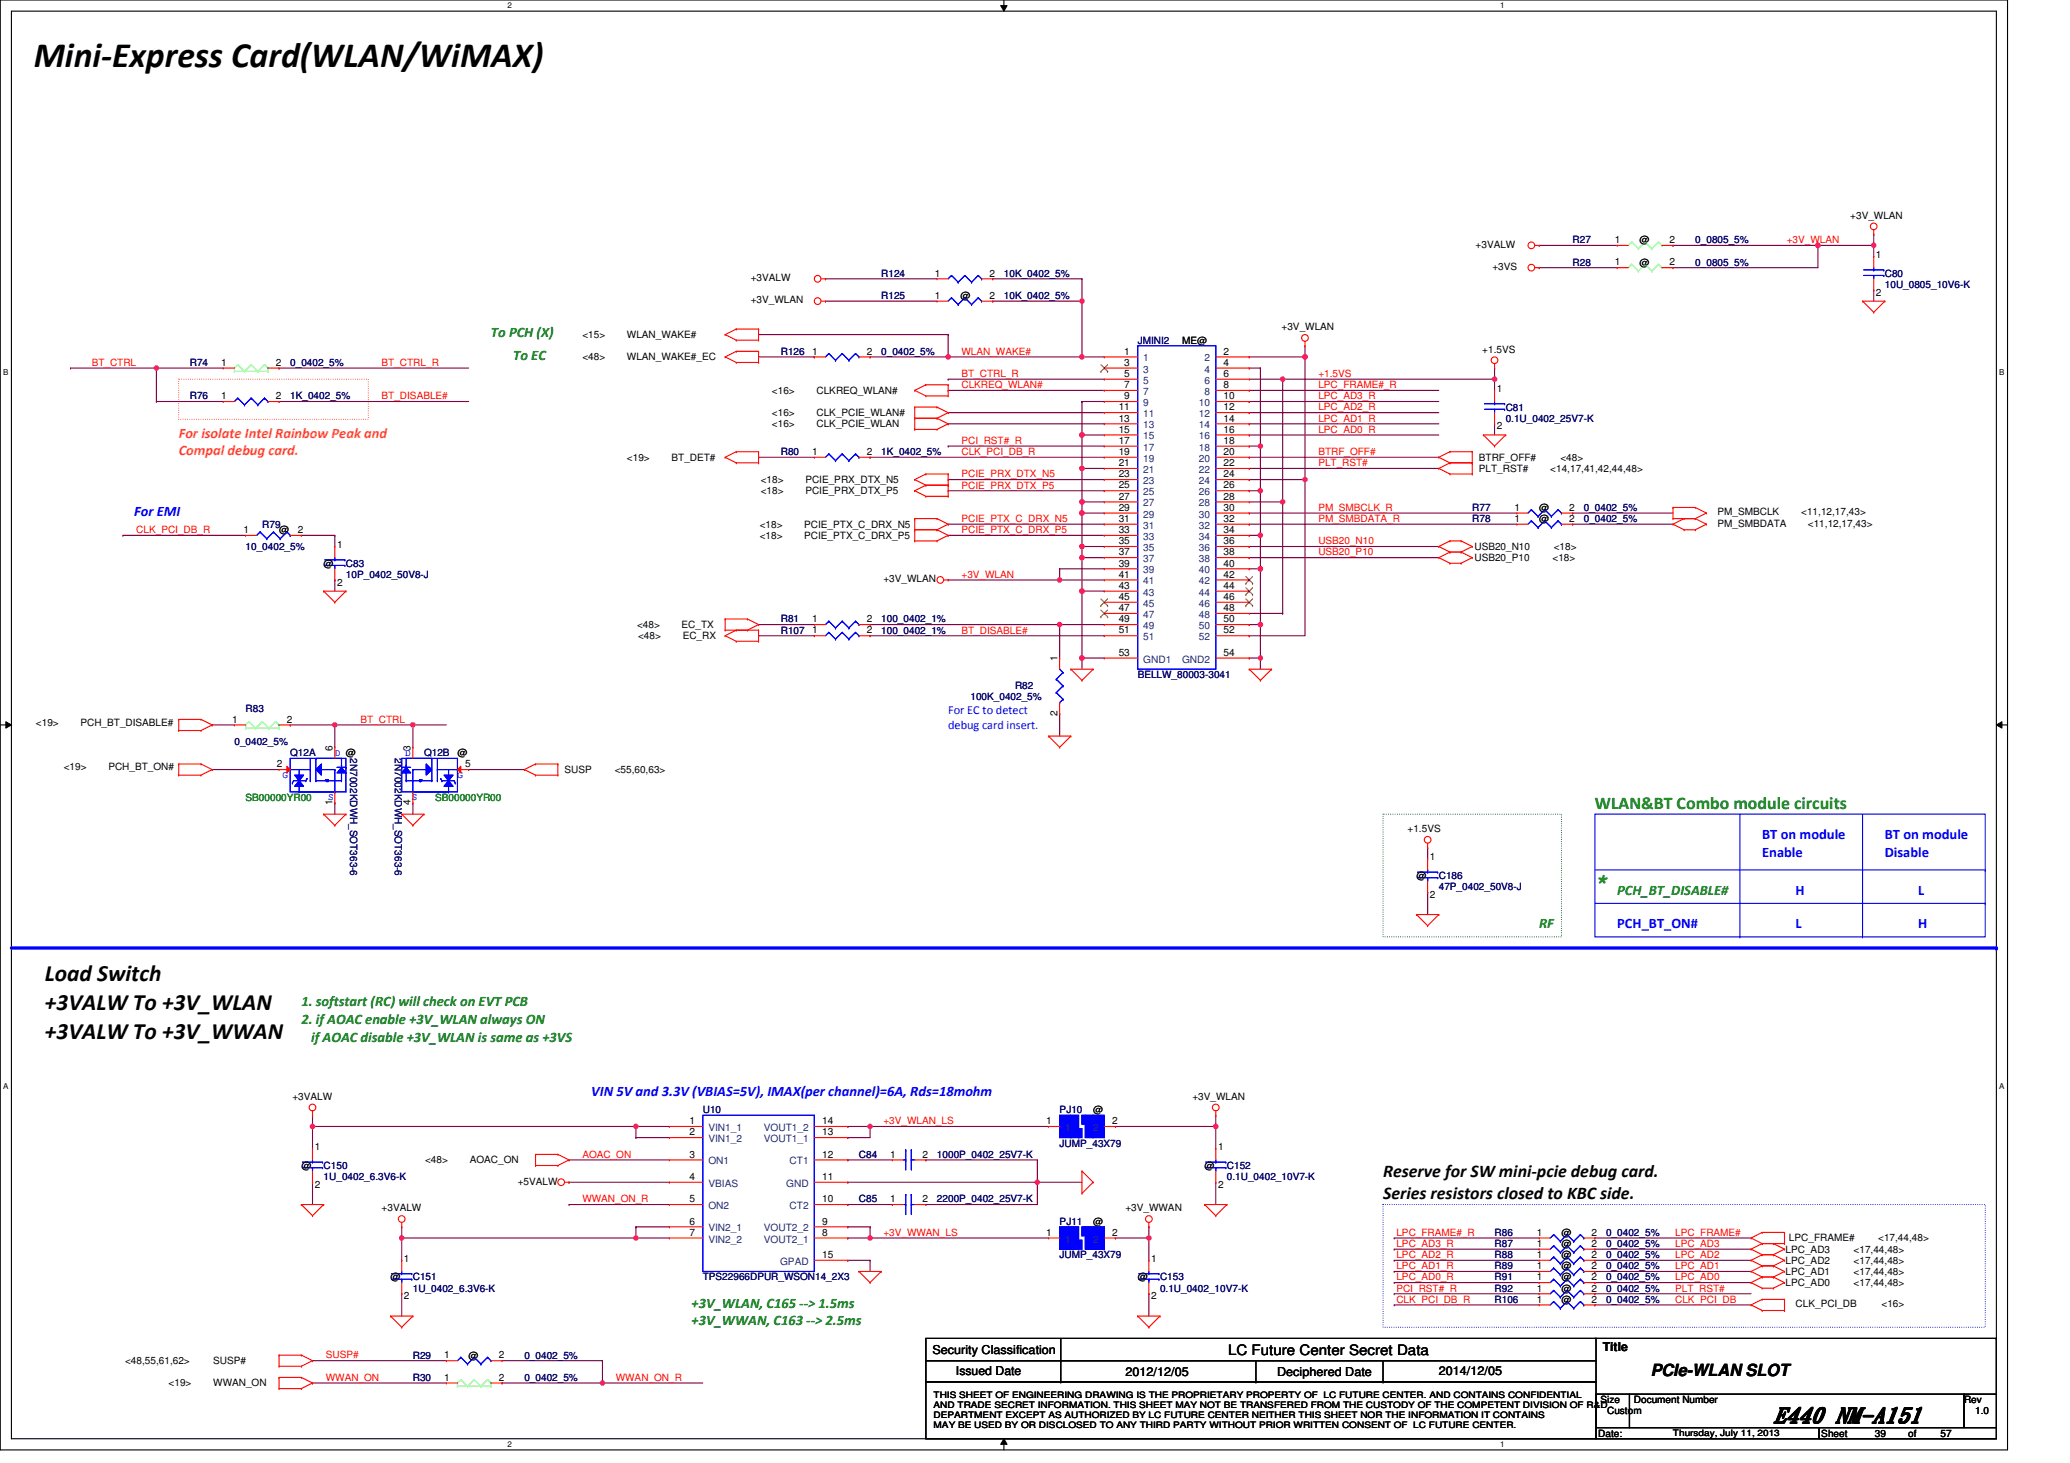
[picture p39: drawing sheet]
<svg xmlns="http://www.w3.org/2000/svg" width="297mm" height="210mm" viewBox="0 0 297 210" stroke-linecap="round" stroke-linejoin="round" font-family="sans-serif">
<defs><g id="words">
<text font-size="5.1" x="4.8" y="9.7">Mini-Express Card(WLAN/WiMAX)</text>
<g font-size="3.4">
<text x="6.4" y="140.8">Load Switch</text>
<text x="6.4" y="144.9">+3VALW To +3V_WLAN</text>
<text x="6.4" y="149">+3VALW To +3V_WWAN</text>
</g>
<text font-size="3" fill="#008000" x="228.9" y="127.3">*</text>
<text font-size="3" x="254.6" y="204.1">E440 NM-A151</text>
<text font-size="2.6" fill="#008000" x="228.9" y="116.1">WLAN&amp;BT Combo module circuits</text>
<g font-size="2.6">
<text x="198.5" y="168.9">Reserve for SW mini-pcie debug card.</text>
<text x="198.5" y="172">Series resistors closed to KBC side.</text>
</g>
<text font-size="2.4" x="236.9" y="197.4">PCIe-WLAN SLOT</text>
<g font-size="2.1" fill="#008000">
<text x="70.4" y="48.4">To PCH (X)</text>
<text x="73.6" y="51.6">To EC</text>
<text x="232.1" y="128.4">PCH_BT_DISABLE#</text>
<text x="220.9" y="133.2">RF</text>
<text x="43.2" y="144.4">1. softstart (RC) will check on EVT PCB</text>
<text x="43.2" y="146.9">2. if AOAC enable +3V_WLAN always ON</text>
<text x="44.7" y="149.5">if AOAC disable +3V_WLAN is same as +3VS</text>
<text x="99.3" y="187.6">+3V_WLAN, C165 --&gt; 1.5ms</text>
<text x="99.3" y="190.1">+3V_WWAN, C163 --&gt; 2.5ms</text>
</g>
<g font-size="2.1" fill="#ff8000">
<text x="25.6" y="62.8">For isolate Intel Rainbow Peak and</text>
<text x="25.6" y="65.3">Compal debug card.</text>
</g>
<g font-size="2.1" fill="#00f">
<text x="19.2" y="74">For EMI</text>
<text x="252.9" y="120.4">BT on module</text>
<text x="252.9" y="122.9">Enable</text>
<text x="270.5" y="120.4">BT on module</text>
<text x="270.5" y="122.9">Disable</text>
<text x="257.7" y="128.4">H</text>
<text x="275.3" y="128.4">L</text>
<text x="232.1" y="133.2">PCH_BT_ON#</text>
<text x="257.7" y="133.2">L</text>
<text x="275.3" y="133.2">H</text>
<text x="84.8" y="157.2">VIN 5V and 3.3V (VBIAS=5V), IMAX(per channel)=6A, Rds=18mohm</text>
</g>
<text font-size="2.1" x="176.2" y="194.4">LC Future Center Secret Data</text>
<g font-size="1.8" fill="#00f">
<text x="136.1" y="102.5">For EC to detect</text>
<text x="136.1" y="104.6">debug card insert.</text>
</g>
<g font-size="1.8">
<text x="133.8" y="194.3">Security Classification</text>
<text x="137.2" y="197.3">Issued Date</text>
<text x="161.5" y="197.5">2012/12/05</text>
<text x="183.3" y="197.5">Deciphered Date</text>
<text x="206.5" y="197.3">2014/12/05</text>
<text x="230" y="193.8">Title</text>
</g>
<g font-size="1.4">
<text x="211.7" y="35.5">+3VALW</text>
<text x="231.7" y="34.9">1</text>
<text x="235.3" y="34.9">@</text>
<text x="239.6" y="34.9">2</text>
<text x="265.5" y="31.4">+3V_WLAN</text>
<text x="107.7" y="40.3">+3VALW</text>
<text x="134.1" y="39.7">1</text>
<text x="142" y="39.7">2</text>
<text x="214.1" y="38.7">+3VS</text>
<text x="231.7" y="38.1">1</text>
<text x="235.3" y="38.1">@</text>
<text x="239.6" y="38.1">2</text>
<text x="269.2" y="37">1</text>
<text x="107.7" y="43.5">+3V_WLAN</text>
<text x="134.1" y="42.9">1</text>
<text x="137.8" y="42.9">@</text>
<text x="142" y="42.9">2</text>
<text x="183.9" y="47.4">+3V_WLAN</text>
<text x="269.2" y="42.4">2</text>
<text x="31.7" y="52.5">1</text>
<text x="39.6" y="52.5">2</text>
<text x="83.6" y="51.7">&lt;48&gt;</text>
<text x="83.6" y="48.5">&lt;15&gt;</text>
<text x="90" y="51.7">WLAN_WAKE#_EC</text>
<text x="90" y="48.5">WLAN_WAKE#</text>
<text x="116.5" y="50.9">1</text>
<text x="124.4" y="50.9">2</text>
<text x="161.3" y="50.9">1</text>
<text x="161.3" y="52.5">3</text>
<text x="169.7" y="49.3">ME@</text>
<text x="175.6" y="50.9">2</text>
<text x="175.6" y="52.5">4</text>
<text x="212.7" y="50.6">+1.5VS</text>
<text x="31.7" y="57.3">1</text>
<text x="39.6" y="57.3">2</text>
<text x="110.8" y="59.7">&lt;16&gt;</text>
<text x="110.8" y="56.5">&lt;16&gt;</text>
<text x="117.2" y="59.7">CLK_PCIE_WLAN#</text>
<text x="117.2" y="56.5">CLKREQ_WLAN#</text>
<text x="160.5" y="58.9">11</text>
<text x="161.3" y="54.1">5</text>
<text x="161.3" y="55.7">7</text>
<text x="161.3" y="57.3">9</text>
<text x="175.6" y="54.1">6</text>
<text x="175.6" y="55.7">8</text>
<text x="175.6" y="57.3">10</text>
<text x="175.6" y="58.9">12</text>
<text x="214.8" y="56.2">1</text>
<text x="110.8" y="61.3">&lt;16&gt;</text>
<text x="116.5" y="65.3">1</text>
<text x="117.2" y="61.3">CLK_PCIE_WLAN</text>
<text x="124.4" y="65.3">2</text>
<text x="160.5" y="60.5">13</text>
<text x="160.5" y="62.1">15</text>
<text x="160.5" y="63.7">17</text>
<text x="160.5" y="65.3">19</text>
<text x="175.6" y="60.5">14</text>
<text x="175.6" y="62.1">16</text>
<text x="175.6" y="63.7">18</text>
<text x="175.6" y="65.3">20</text>
<text x="214.8" y="61.6">2</text>
<text x="90" y="66.1">&lt;19&gt;</text>
<text x="96.4" y="66.1">BT_DET#</text>
<text x="109.2" y="69.3">&lt;18&gt;</text>
<text x="109.2" y="70.9">&lt;18&gt;</text>
<text x="115.6" y="69.3">PCIE_PRX_DTX_N5</text>
<text x="115.6" y="70.9">PCIE_PRX_DTX_P5</text>
<text x="160.5" y="66.9">21</text>
<text x="160.5" y="68.5">23</text>
<text x="160.5" y="70.1">25</text>
<text x="160.5" y="71.7">27</text>
<text x="175.6" y="66.9">22</text>
<text x="175.6" y="68.5">24</text>
<text x="175.6" y="70.1">26</text>
<text x="175.6" y="71.7">28</text>
<text x="212.2" y="67.7">PLT_RST#</text>
<text x="212.2" y="66.1">BTRF_OFF#</text>
<text x="222.5" y="67.7">&lt;14,17,41,42,44,48&gt;</text>
<text x="223.9" y="66.1">&lt;48&gt;</text>
<text x="34.9" y="76.5">1</text>
<text x="40" y="76.5">@</text>
<text x="42.8" y="76.5">2</text>
<text x="109" y="75.7">&lt;18&gt;</text>
<text x="109" y="77.3">&lt;18&gt;</text>
<text x="115.4" y="75.7">PCIE_PTX_C_DRX_N5</text>
<text x="115.4" y="77.3">PCIE_PTX_C_DRX_P5</text>
<text x="160.5" y="73.3">29</text>
<text x="160.5" y="74.9">31</text>
<text x="160.5" y="76.5">33</text>
<text x="175.6" y="73.3">30</text>
<text x="175.6" y="74.9">32</text>
<text x="175.6" y="76.5">34</text>
<text x="217.3" y="74.9">1</text>
<text x="217.3" y="73.3">1</text>
<text x="220.9" y="74.9">@</text>
<text x="220.9" y="73.3">@</text>
<text x="225.2" y="74.9">2</text>
<text x="225.2" y="73.3">2</text>
<text x="246.5" y="73.9">PM_SMBCLK</text>
<text x="246.5" y="75.5">PM_SMBDATA</text>
<text x="258.5" y="73.9">&lt;11,12,17,43&gt;</text>
<text x="259.4" y="75.5">&lt;11,12,17,43&gt;</text>
<text x="46.4" y="81.3">@</text>
<text x="48.4" y="78.6">1</text>
<text x="126.8" y="83.5">+3V_WLAN</text>
<text x="160.5" y="78.1">35</text>
<text x="160.5" y="79.7">37</text>
<text x="160.5" y="81.3">39</text>
<text x="160.5" y="82.9">41</text>
<text x="175.6" y="78.1">36</text>
<text x="175.6" y="79.7">38</text>
<text x="175.6" y="81.3">40</text>
<text x="175.6" y="82.9">42</text>
<text x="211.6" y="78.9">USB20_N10</text>
<text x="211.6" y="80.5">USB20_P10</text>
<text x="222.8" y="80.5">&lt;18&gt;</text>
<text x="222.9" y="78.9">&lt;18&gt;</text>
<text x="48.4" y="84">2</text>
<text x="116.5" y="89.3">1</text>
<text x="124.4" y="89.3">2</text>
<text x="160.5" y="84.5">43</text>
<text x="160.5" y="86.1">45</text>
<text x="160.5" y="87.7">47</text>
<text x="160.5" y="89.3">49</text>
<text x="175.6" y="84.5">44</text>
<text x="175.6" y="86.1">46</text>
<text x="175.6" y="87.7">48</text>
<text x="175.6" y="89.3">50</text>
<text x="91.4" y="90.1">&lt;48&gt;</text>
<text x="91.6" y="91.7">&lt;48&gt;</text>
<text x="97.8" y="90.1">EC_TX</text>
<text x="98" y="91.7">EC_RX</text>
<text x="116.5" y="90.9">1</text>
<text x="124.4" y="90.9">2</text>
<text x="151.7" y="94.9" transform="rotate(-90 151.7 94.9)">1</text>
<text x="160.5" y="90.9">51</text>
<text x="160.5" y="94.1">53</text>
<text x="175.6" y="90.9">52</text>
<text x="175.6" y="94.1">54</text>
<text x="5.2" y="104.2">&lt;19&gt;</text>
<text x="11.6" y="104.2">PCH_BT_DISABLE#</text>
<text x="33.3" y="103.7">1</text>
<text x="41.2" y="103.7">2</text>
<text x="47.7" y="107.7" transform="rotate(-90 47.7 107.7)">6</text>
<text x="58.9" y="107.7" transform="rotate(-90 58.9 107.7)">3</text>
<text x="151.7" y="102.7" transform="rotate(-90 151.7 102.7)">2</text>
<text x="9.2" y="110.4">&lt;19&gt;</text>
<text x="15.6" y="110.4">PCH_BT_ON#</text>
<text x="39.7" y="110.1">2</text>
<text x="65.6" y="108.5">@</text>
<text x="66.8" y="110.1">5</text>
<text x="81" y="110.9">SUSP</text>
<text x="88.2" y="110.9">&lt;55,60,63&gt;</text>
<text x="47.7" y="115.5" transform="rotate(-90 47.7 115.5)">1</text>
<text x="58.9" y="115.5" transform="rotate(-90 58.9 115.5)">4</text>
<text x="202" y="119.4">+1.5VS</text>
<text x="205.2" y="123.4">1</text>
<text x="203.3" y="126.1">@</text>
<text x="205.2" y="128.8">2</text>
<text x="42" y="157.8">+3VALW</text>
<text x="98.9" y="161.3">1</text>
<text x="118" y="161.3">14</text>
<text x="150.1" y="161.3">1</text>
<text x="156.9" y="159.7">@</text>
<text x="159.6" y="161.3">2</text>
<text x="171.1" y="157.8">+3V_WLAN</text>
<text x="43.2" y="167.7">@</text>
<text x="45.2" y="165">1</text>
<text x="61" y="166.9">&lt;48&gt;</text>
<text x="67.4" y="166.9">AOAC_ON</text>
<text x="98.9" y="162.9">2</text>
<text x="98.9" y="166.1">3</text>
<text x="118" y="166.1">12</text>
<text x="118" y="162.9">13</text>
<text x="127.7" y="166.1">1</text>
<text x="132.4" y="166.1">2</text>
<text x="172.9" y="167.7">@</text>
<text x="174.8" y="165">1</text>
<text x="45.2" y="170.4">2</text>
<text x="54.8" y="173.8">+3VALW</text>
<text x="74.3" y="170">+5VALW</text>
<text x="98.9" y="169.3">4</text>
<text x="98.9" y="172.5">5</text>
<text x="118" y="169.3">11</text>
<text x="118" y="172.5">10</text>
<text x="127.7" y="172.5">1</text>
<text x="132.4" y="172.5">2</text>
<text x="161.5" y="173.8">+3V_WWAN</text>
<text x="174.8" y="170.4">2</text>
<text x="98.9" y="175.7">6</text>
<text x="98.9" y="177.3">7</text>
<text x="118" y="175.7">9</text>
<text x="118" y="177.3">8</text>
<text x="150.1" y="177.3">1</text>
<text x="156.9" y="175.7">@</text>
<text x="159.6" y="177.3">2</text>
<text x="220.5" y="177.3">1</text>
<text x="220.5" y="178.9">1</text>
<text x="224.1" y="177.3">@</text>
<text x="224.1" y="178.9">@</text>
<text x="228.4" y="177.3">2</text>
<text x="228.4" y="178.9">2</text>
<text x="256.2" y="179.7">LPC_AD3</text>
<text x="256.7" y="178.1">LPC_FRAME#</text>
<text x="266" y="179.7">&lt;17,44,48&gt;</text>
<text x="269.5" y="178.1">&lt;17,44,48&gt;</text>
<text x="56" y="183.7">@</text>
<text x="58" y="181">1</text>
<text x="118" y="180.5">15</text>
<text x="163.3" y="183.7">@</text>
<text x="165.2" y="181">1</text>
<text x="220.5" y="180.5">1</text>
<text x="220.5" y="182.1">1</text>
<text x="220.5" y="183.7">1</text>
<text x="220.5" y="185.3">1</text>
<text x="224.1" y="180.5">@</text>
<text x="224.1" y="182.1">@</text>
<text x="224.1" y="183.7">@</text>
<text x="224.1" y="185.3">@</text>
<text x="228.4" y="180.5">2</text>
<text x="228.4" y="182.1">2</text>
<text x="228.4" y="183.7">2</text>
<text x="228.4" y="185.3">2</text>
<text x="256.2" y="181.3">LPC_AD2</text>
<text x="256.2" y="182.9">LPC_AD1</text>
<text x="256.2" y="184.5">LPC_AD0</text>
<text x="266" y="181.3">&lt;17,44,48&gt;</text>
<text x="266" y="182.9">&lt;17,44,48&gt;</text>
<text x="266" y="184.5">&lt;17,44,48&gt;</text>
<text x="58" y="186.4">2</text>
<text x="165.2" y="186.4">2</text>
<text x="220.5" y="186.9">1</text>
<text x="224.1" y="186.9">@</text>
<text x="228.4" y="186.9">2</text>
<text x="257.7" y="187.6">CLK_PCI_DB</text>
<text x="270" y="187.6">&lt;16&gt;</text>
<text x="18" y="195.7">&lt;48,55,61,62&gt;</text>
<text x="30.6" y="195.7">SUSP#</text>
<text x="63.7" y="194.9">1</text>
<text x="67.2" y="194.9">@</text>
<text x="71.6" y="194.9">2</text>
<text x="24.2" y="198.9">&lt;19&gt;</text>
<text x="30.6" y="198.9">WWAN_ON</text>
<text x="63.7" y="198.1">1</text>
<text x="71.6" y="198.1">2</text>
<text x="229.7" y="201.3">Size</text>
<text x="230.6" y="202.9">Custom</text>
<text x="234.5" y="201.3">Document Number</text>
<text x="281.8" y="201.3">Rev</text>
<text x="283.4" y="202.9">1.0</text>
<text x="229.4" y="206.1">Date:</text>
<text x="261.4" y="206.1">Sheet</text>
<text x="269" y="206.1">39</text>
<text x="273.8" y="206.1">of</text>
<text x="278.5" y="206.1">57</text>
</g>
<g font-size="1.4" fill="#000080">
<text x="225.7" y="34.9">R27</text>
<text x="243.3" y="34.9">0_0805_5%</text>
<text x="126.5" y="39.7">R124</text>
<text x="144.1" y="39.7">10K_0402_5%</text>
<text x="225.7" y="38.1">R28</text>
<text x="243.3" y="38.1">0_0805_5%</text>
<text x="270.5" y="39.7">C80</text>
<text x="270.5" y="41.3">10U_0805_10V6-K</text>
<text x="126.5" y="42.9">R125</text>
<text x="144.1" y="42.9">10K_0402_5%</text>
<text x="27.2" y="52.5">R74</text>
<text x="41.6" y="52.5">0_0402_5%</text>
<text x="112.1" y="50.9">R126</text>
<text x="126.5" y="50.9">0_0402_5%</text>
<text x="163.3" y="49.3">JMINI2</text>
<text x="27.2" y="57.3">R76</text>
<text x="41.6" y="57.3">1K_0402_5%</text>
<text x="216.1" y="58.9">C81</text>
<text x="112.1" y="65.3">R80</text>
<text x="126.5" y="65.3">1K_0402_5%</text>
<text x="216.1" y="60.5">0.1U_0402_25V7-K</text>
<text x="37.6" y="75.7">R79</text>
<text x="211.3" y="74.9">R78</text>
<text x="211.3" y="73.3">R77</text>
<text x="227.3" y="74.9">0_0402_5%</text>
<text x="227.3" y="73.3">0_0402_5%</text>
<text x="35.2" y="78.9">10_0402_5%</text>
<text x="49.6" y="81.3">C83</text>
<text x="49.6" y="82.9">10P_0402_50V8-J</text>
<text x="112.1" y="89.3">R81</text>
<text x="126.5" y="89.3">100_0402_1%</text>
<text x="112.1" y="90.9">R107</text>
<text x="126.5" y="90.9">100_0402_1%</text>
<text x="139.3" y="100.5">100K_0402_5%</text>
<text x="145.7" y="98.9">R82</text>
<text x="163.3" y="97.3">BELLW_80003-3041</text>
<text x="33.6" y="106.9">0_0402_5%</text>
<text x="35.2" y="102.1">R83</text>
<text x="41.6" y="108.5">Q12A</text>
<text x="50.2" y="108.8" transform="rotate(90 50.2 108.8)">2N7002KDWH_SOT363-6</text>
<text x="56.6" y="108.8" transform="rotate(90 56.6 108.8)">2N7002KDWH_SOT363-6</text>
<text x="60.8" y="108.5">Q12B</text>
<text x="206.5" y="126.1">C186</text>
<text x="206.5" y="127.7">47P_0402_50V8-J</text>
<text x="100.9" y="159.7">U10</text>
<text x="152.1" y="159.7">PJ10</text>
<text x="46.4" y="167.7">C150</text>
<text x="123.3" y="166.1">C84</text>
<text x="134.5" y="166.1">1000P_0402_25V7-K</text>
<text x="152.1" y="164.5">JUMP_43X79</text>
<text x="176.1" y="167.7">C152</text>
<text x="46.4" y="169.3">1U_0402_6.3V6-K</text>
<text x="123.3" y="172.5">C85</text>
<text x="134.5" y="172.5">2200P_0402_25V7-K</text>
<text x="176.1" y="169.3">0.1U_0402_10V7-K</text>
<text x="152.1" y="175.7">PJ11</text>
<text x="214.5" y="177.3">R86</text>
<text x="214.5" y="178.9">R87</text>
<text x="230.5" y="177.3">0_0402_5%</text>
<text x="230.5" y="178.9">0_0402_5%</text>
<text x="59.2" y="183.7">C151</text>
<text x="59.2" y="185.3">1U_0402_6.3V6-K</text>
<text x="100.9" y="183.7">TPS22966DPUR_WSON14_2X3</text>
<text x="152.1" y="180.5">JUMP_43X79</text>
<text x="166.5" y="183.7">C153</text>
<text x="166.5" y="185.3">0.1U_0402_10V7-K</text>
<text x="214.5" y="180.5">R88</text>
<text x="214.5" y="182.1">R89</text>
<text x="214.5" y="183.7">R91</text>
<text x="214.5" y="185.3">R92</text>
<text x="230.5" y="180.5">0_0402_5%</text>
<text x="230.5" y="182.1">0_0402_5%</text>
<text x="230.5" y="183.7">0_0402_5%</text>
<text x="230.5" y="185.3">0_0402_5%</text>
<text x="214.5" y="186.9">R106</text>
<text x="230.5" y="186.9">0_0402_5%</text>
<text x="59.2" y="194.9">R29</text>
<text x="75.2" y="194.9">0_0402_5%</text>
<text x="59.2" y="198.1">R30</text>
<text x="75.2" y="198.1">0_0402_5%</text>
</g>
<g font-size="1.4" fill="#f00">
<text x="256.4" y="34.9">+3V_WLAN</text>
<text x="13.2" y="52.5">BT_CTRL</text>
<text x="54.8" y="52.5">BT_CTRL_R</text>
<text x="138" y="50.9">WLAN_WAKE#</text>
<text x="54.8" y="57.3">BT_DISABLE#</text>
<text x="138" y="55.7">CLKREQ_WLAN#</text>
<text x="138" y="54.1">BT_CTRL_R</text>
<text x="189.2" y="58.9">LPC_AD2_R</text>
<text x="189.2" y="54.1">+1.5VS</text>
<text x="189.2" y="57.3">LPC_AD3_R</text>
<text x="189.2" y="55.7">LPC_FRAME#_R</text>
<text x="138" y="63.7">PCI_RST#_R</text>
<text x="138" y="65.3">CLK_PCI_DB_R</text>
<text x="189.2" y="60.5">LPC_AD1_R</text>
<text x="189.2" y="62.1">LPC_AD0_R</text>
<text x="189.2" y="65.3">BTRF_OFF#</text>
<text x="138" y="68.5">PCIE_PRX_DTX_N5</text>
<text x="138" y="70.1">PCIE_PRX_DTX_P5</text>
<text x="189.2" y="66.9">PLT_RST#</text>
<text x="19.6" y="76.5">CLK_PCI_DB_R</text>
<text x="138" y="74.9">PCIE_PTX_C_DRX_N5</text>
<text x="138" y="76.5">PCIE_PTX_C_DRX_P5</text>
<text x="189.2" y="73.3">PM_SMBCLK_R</text>
<text x="189.2" y="74.9">PM_SMBDATA_R</text>
<text x="138" y="82.9">+3V_WLAN</text>
<text x="189.2" y="79.7">USB20_P10</text>
<text x="189.2" y="78.1">USB20_N10</text>
<text x="138" y="90.9">BT_DISABLE#</text>
<text x="51.7" y="103.7">BT_CTRL</text>
<text x="126.8" y="161.3">+3V_WLAN_LS</text>
<text x="83.6" y="166.1">AOAC_ON</text>
<text x="83.6" y="172.5">WWAN_ON_R</text>
<text x="126.8" y="177.3">+3V_WWAN_LS</text>
<text x="200.4" y="177.3">LPC_FRAME#_R</text>
<text x="200.4" y="178.9">LPC_AD3_R</text>
<text x="240.4" y="177.3">LPC_FRAME#</text>
<text x="240.4" y="178.9">LPC_AD3</text>
<text x="200.4" y="180.5">LPC_AD2_R</text>
<text x="200.4" y="182.1">LPC_AD1_R</text>
<text x="200.4" y="183.7">LPC_AD0_R</text>
<text x="200.4" y="185.3">PCI_RST#_R</text>
<text x="240.4" y="180.5">LPC_AD2</text>
<text x="240.4" y="182.1">LPC_AD1</text>
<text x="240.4" y="183.7">LPC_AD0</text>
<text x="240.4" y="185.3">PLT_RST#</text>
<text x="200.4" y="186.9">CLK_PCI_DB_R</text>
<text x="240.4" y="186.9">CLK_PCI_DB</text>
<text x="46.8" y="194.9">SUSP#</text>
<text x="46.8" y="198.1">WWAN_ON</text>
<text x="88.4" y="198.1">WWAN_ON_R</text>
</g>
<g font-size="1.4" fill="#004080">
<text x="164.1" y="51.9">1</text>
<text x="164.1" y="53.5">3</text>
<text x="172.9" y="51.9">2</text>
<text x="172.9" y="53.5">4</text>
<text x="164.1" y="55.1">5</text>
<text x="164.1" y="56.7">7</text>
<text x="164.1" y="58.3">9</text>
<text x="164.1" y="59.9">11</text>
<text x="172" y="58.3">10</text>
<text x="172" y="59.9">12</text>
<text x="172.9" y="55.1">6</text>
<text x="172.9" y="56.7">8</text>
<text x="164.1" y="61.5">13</text>
<text x="164.1" y="63.1">15</text>
<text x="164.1" y="64.7">17</text>
<text x="172" y="61.5">14</text>
<text x="172" y="63.1">16</text>
<text x="172" y="64.7">18</text>
<text x="164.1" y="66.3">19</text>
<text x="164.1" y="67.9">21</text>
<text x="164.1" y="69.5">23</text>
<text x="164.1" y="71.1">25</text>
<text x="172" y="66.3">20</text>
<text x="172" y="67.9">22</text>
<text x="172" y="69.5">24</text>
<text x="172" y="71.1">26</text>
<text x="164.1" y="72.7">27</text>
<text x="164.1" y="74.3">29</text>
<text x="164.1" y="75.9">31</text>
<text x="164.1" y="77.5">33</text>
<text x="172" y="72.7">28</text>
<text x="172" y="74.3">30</text>
<text x="172" y="75.9">32</text>
<text x="172" y="77.5">34</text>
<text x="164.1" y="79.1">35</text>
<text x="164.1" y="80.7">37</text>
<text x="164.1" y="82.3">39</text>
<text x="164.1" y="83.9">41</text>
<text x="172" y="79.1">36</text>
<text x="172" y="80.7">38</text>
<text x="172" y="82.3">40</text>
<text x="172" y="83.9">42</text>
<text x="164.1" y="85.5">43</text>
<text x="164.1" y="87.1">45</text>
<text x="164.1" y="88.7">47</text>
<text x="172" y="85.5">44</text>
<text x="172" y="87.1">46</text>
<text x="172" y="88.7">48</text>
<text x="164.1" y="90.3">49</text>
<text x="164.1" y="91.9">51</text>
<text x="164.1" y="95.1">GND1</text>
<text x="169.6" y="95.1">GND2</text>
<text x="172" y="90.3">50</text>
<text x="172" y="91.9">52</text>
<text x="101.7" y="163.9">VIN1_2</text>
<text x="101.7" y="167.1">ON1</text>
<text x="101.7" y="162.3">VIN1_1</text>
<text x="109.6" y="162.3">VOUT1_2</text>
<text x="109.6" y="163.9">VOUT1_1</text>
<text x="113.3" y="167.1">CT1</text>
<text x="152.9" y="162.3">1</text>
<text x="156.9" y="162.3">2</text>
<text x="101.7" y="170.3">VBIAS</text>
<text x="101.7" y="173.5">ON2</text>
<text x="112.8" y="170.3">GND</text>
<text x="113.3" y="173.5">CT2</text>
<text x="101.7" y="176.7">VIN2_1</text>
<text x="101.7" y="178.3">VIN2_2</text>
<text x="109.6" y="176.7">VOUT2_2</text>
<text x="109.6" y="178.3">VOUT2_1</text>
<text x="152.9" y="178.3">1</text>
<text x="156.9" y="178.3">2</text>
<text x="111.9" y="181.5">GPAD</text>
</g>
<g font-size="1.4" fill="#00f">
<text x="40.5" y="111.6">G</text>
<text x="48" y="108.5">D @</text>
<text x="58.1" y="108.5">D</text>
<text x="65.6" y="111.6">G</text>
<text x="47.1" y="114.8">S</text>
<text x="59.1" y="114.8">S</text>
</g>
<g font-size="1.4" fill="#008000">
<text x="35.2" y="114.9">SB00000YR00</text>
<text x="62.4" y="114.9">SB00000YR00</text>
</g>
<g font-size="1.3">
<text x="134" y="200.5">THIS SHEET OF ENGINEERING DRAWING IS THE PROPRIETARY PROPERTY OF LC FUTURE CENTER. AND CONTAINS CONFIDENTIAL</text>
<text x="134" y="202">AND TRADE SECRET INFORMATION. THIS SHEET MAY NOT BE TRANSFERED FROM THE CUSTODY OF THE COMPETENT DIVISION OF R&amp;D</text>
<text x="134" y="203.5">DEPARTMENT EXCEPT AS AUTHORIZED BY LC FUTURE CENTER NEITHER THIS SHEET NOR THE INFORMATION IT CONTAINS</text>
<text x="134" y="204.9">MAY BE USED BY OR DISCLOSED TO ANY THIRD PARTY WITHOUT PRIOR WRITTEN CONSENT OF LC FUTURE CENTER.</text>
<text x="240.1" y="206">Thursday, July 11, 2013</text>
</g>
<g font-size="1.1">
<text x="72.8" y="1.2">2</text>
<text x="215.3" y="1.2">1</text>
<text x=".4" y="53.8">B</text>
<text x="286.9" y="53.8">B</text>
<text x=".4" y="156.2">A</text>
<text x="286.9" y="156.2">A</text>
<text x="72.8" y="207.6">2</text>
<text x="215.3" y="207.6">1</text>
</g>
</g></defs>
<path d="M0 0h288.1v208h-288.1zM1.6 1.6h284.9v204.8h-284.9z" fill="none" stroke="#000" stroke-width=".16"/>
<g fill="#fff">
<path d="M72.8 .2h.7v1.2h-.7z"/>
<path d="M72.8 206.6h.7v1.3h-.7z"/>
</g>
<path d="M144.1 0v1.6M144.1 206.4v1.6" fill="none" stroke="#000" stroke-width=".16"/>
<path d="M143.6 .8h.9l-.4 .8zM144.1 206.4l.4 .8h-.9z" fill="#000"/>
<path d="M143.6 .8h.9l-.4 .8zM144.1 206.4l.4 .8h-.9z" fill="none" stroke="#000" stroke-width=".14"/>
<g fill="#fff">
<path d="M215.3 .2h.6v1.2h-.6z"/>
<path d="M215.3 206.6h.6v1.3h-.6z"/>
<path d="M.4 52.8h.8v1.3h-.8z"/>
<path d="M286.9 52.8h.7v1.3h-.7z"/>
<path d="M.4 155.2h.8v1.3h-.8z"/>
<path d="M286.9 155.2h.7v1.3h-.7z"/>
</g>
<path d="M0 104h1.6M286.5 104h1.6" fill="none" stroke="#000" stroke-width=".16"/>
<path d="M.8 103.5l.8 .5-.8 .5zM286.5 104l.8-.5v1z" fill="#000"/>
<path d="M.8 103.5l.8 .5-.8 .5zM286.5 104l.8-.5v1z" fill="none" stroke="#000" stroke-width=".14"/>
<path d="M198.5 172.8h86.4v17.6h-86.4z" fill="none" stroke="#00f" stroke-width=".16" stroke-dasharray="0 .3"/>
<path d="M1.6 136h284.9" fill="none" stroke="#00f" stroke-width=".48"/>
<circle cx="286.5" cy="136" r=".24" fill="#00f"/>
<path d="M25.6 54.4h27.2v5.8h-27.2z" fill="none" stroke="#ff8000" stroke-width=".16" stroke-dasharray="0 .3"/>
<path d="M198.5 116.8h25.6v17.6h-25.6z" fill="none" stroke="#008000" stroke-width=".16" stroke-dasharray="0 .3"/>
<path d="M228.9 116.8h56v17.6h-56zM249.7 116.8v17.6M267.3 116.8v17.6M228.9 124.8h56M228.9 129.6h56M249.7 134.4h.1M267.3 134.4h.1M284.9 124.8h.1M284.9 129.6h.1" fill="none" stroke="#00f" stroke-width=".16"/>
<path d="M240.1 35.2h.1M240.1 35.2h20.8" fill="none" stroke="#800040" stroke-width=".16"/>
<circle cx="260.9" cy="35.2" r=".31" fill="#f0f"/>
<circle cx="260.9" cy="35.2" r=".31" fill="none" stroke="#f0f" stroke-width=".16"/>
<path d="M240.1 38.4h.1M240.1 38.4h20.8M30.4 104h.1M30.4 104h3.2M59.2 104h.1M59.2 115.2h.1M59.2 104h4.8M59.2 104v3.2M59.2 115.2v1.6" fill="none" stroke="#800040" stroke-width=".16"/>
<circle cx="59.2" cy="104" r=".31" fill="#f0f"/>
<circle cx="59.2" cy="104" r=".31" fill="none" stroke="#f0f" stroke-width=".16"/>
<path d="M260.9 35.2h.1M260.9 35.2v3.2M260.9 35.2h8" fill="none" stroke="#800040" stroke-width=".16"/>
<circle cx="260.9" cy="35.2" r=".31" fill="#f0f"/>
<circle cx="260.9" cy="35.2" r=".31" fill="none" stroke="#f0f" stroke-width=".16"/>
<path d="M268.9 33.6h.1M268.9 35.2h.1M268.9 33.6v3.2" fill="none" stroke="#800040" stroke-width=".16"/>
<circle cx="268.9" cy="35.2" r=".31" fill="#f0f"/>
<circle cx="268.9" cy="35.2" r=".31" fill="none" stroke="#f0f" stroke-width=".16"/>
<path d="M268.9 41.6h.1M268.9 41.6v1.6M124.9 65.6h.1M124.9 65.6h33.6M136.1 64h.1M136.1 64h22.4M155.3 84.8h.1M155.3 84.8h3.2" fill="none" stroke="#800040" stroke-width=".16"/>
<circle cx="155.3" cy="84.8" r=".31" fill="#f0f"/>
<circle cx="155.3" cy="84.8" r=".31" fill="none" stroke="#f0f" stroke-width=".16"/>
<path d="M136.1 56h.1M136.1 59.2h.1M136.1 56h22.4M136.1 59.2h22.4M136.1 60.8h.1M136.1 60.8h22.4M155.3 94.4h.1M155.3 94.4v1.6" fill="none" stroke="#800040" stroke-width=".16"/>
<circle cx="155.3" cy="94.4" r=".31" fill="#f0f"/>
<circle cx="155.3" cy="94.4" r=".31" fill="none" stroke="#f0f" stroke-width=".16"/>
<path d="M155.3 62.4h.1M155.3 62.4h3.2" fill="none" stroke="#800040" stroke-width=".16"/>
<circle cx="155.3" cy="62.4" r=".31" fill="#f0f"/>
<circle cx="155.3" cy="62.4" r=".31" fill="none" stroke="#f0f" stroke-width=".16"/>
<path d="M155.3 57.6h.1M155.3 57.6v9.6M155.3 57.6h3.2M155.3 62.4h.1" fill="none" stroke="#800040" stroke-width=".16"/>
<circle cx="155.3" cy="62.4" r=".31" fill="#f0f"/>
<circle cx="155.3" cy="62.4" r=".31" fill="none" stroke="#f0f" stroke-width=".16"/>
<path d="M155.3 67.2h.1M155.3 67.2h3.2" fill="none" stroke="#800040" stroke-width=".16"/>
<circle cx="155.3" cy="67.2" r=".31" fill="#f0f"/>
<circle cx="155.3" cy="67.2" r=".31" fill="none" stroke="#f0f" stroke-width=".16"/>
<path d="M155.3 84.8h.1M155.3 84.8v9.6" fill="none" stroke="#800040" stroke-width=".16"/>
<circle cx="155.3" cy="84.8" r=".31" fill="#f0f"/>
<circle cx="155.3" cy="84.8" r=".31" fill="none" stroke="#f0f" stroke-width=".16"/>
<path d="M155.3 73.6h.1M155.3 73.6v4.8" fill="none" stroke="#800040" stroke-width=".16"/>
<circle cx="155.3" cy="78.4" r=".31" fill="#f0f"/>
<circle cx="155.3" cy="78.4" r=".31" fill="none" stroke="#f0f" stroke-width=".16"/>
<circle cx="155.3" cy="73.6" r=".31" fill="#f0f"/>
<circle cx="155.3" cy="73.6" r=".31" fill="none" stroke="#f0f" stroke-width=".16"/>
<path d="M155.3 67.2h.1M155.3 67.2v4.8" fill="none" stroke="#800040" stroke-width=".16"/>
<circle cx="155.3" cy="67.2" r=".31" fill="#f0f"/>
<circle cx="155.3" cy="67.2" r=".31" fill="none" stroke="#f0f" stroke-width=".16"/>
<path d="M155.3 72h.1M155.3 72v1.6" fill="none" stroke="#800040" stroke-width=".16"/>
<circle cx="155.3" cy="72" r=".31" fill="#f0f"/>
<circle cx="155.3" cy="72" r=".31" fill="none" stroke="#f0f" stroke-width=".16"/>
<path d="M155.3 94.4h.1M155.3 94.4h3.2" fill="none" stroke="#800040" stroke-width=".16"/>
<circle cx="155.3" cy="94.4" r=".31" fill="#f0f"/>
<circle cx="155.3" cy="94.4" r=".31" fill="none" stroke="#f0f" stroke-width=".16"/>
<path d="M155.3 72h.1M155.3 72h3.2" fill="none" stroke="#800040" stroke-width=".16"/>
<circle cx="155.3" cy="72" r=".31" fill="#f0f"/>
<circle cx="155.3" cy="72" r=".31" fill="none" stroke="#f0f" stroke-width=".16"/>
<path d="M155.3 73.6h.1M155.3 73.6h3.2" fill="none" stroke="#800040" stroke-width=".16"/>
<circle cx="155.3" cy="73.6" r=".31" fill="#f0f"/>
<circle cx="155.3" cy="73.6" r=".31" fill="none" stroke="#f0f" stroke-width=".16"/>
<path d="M155.3 78.4h.1M155.3 78.4h3.2M152.1 81.6h.1M152.1 81.6v1.6M152.1 81.6h6.4" fill="none" stroke="#800040" stroke-width=".16"/>
<circle cx="155.3" cy="78.4" r=".31" fill="#f0f"/>
<circle cx="155.3" cy="78.4" r=".31" fill="none" stroke="#f0f" stroke-width=".16"/>
<path d="M155.3 78.4h.1M155.3 78.4v1.6M155.3 80h.1M155.3 80h3.2" fill="none" stroke="#800040" stroke-width=".16"/>
<circle cx="155.3" cy="80" r=".31" fill="#f0f"/>
<circle cx="155.3" cy="80" r=".31" fill="none" stroke="#f0f" stroke-width=".16"/>
<g fill="none" stroke="#800040" stroke-width=".16">
<path d="M17.6 76.8h.1M17.6 76.8h17.6M43.2 76.8h.1M43.2 76.8h4.8M48 76.8h.1M48 76.8v1.6M48 83.2h.1M48 83.2v1.6M155.3 80h.1M155.3 80v4.8M200.1 177.6h.1M200.1 179.2h.1"/>
<path d="M200.1 177.6h20.8M200.1 179.2h20.8M228.9 177.6h.1M228.9 179.2h.1M228.9 177.6h22.4M228.9 179.2h22.4M200.1 180.8h.1M200.1 182.4h.1M200.1 184h.1M200.1 185.6h.1M200.1 180.8h20.8M200.1 182.4h20.8"/>
<path d="M200.1 184h20.8M200.1 185.6h20.8M228.9 180.8h.1M228.9 182.4h.1M228.9 184h.1M228.9 185.6h.1M228.9 180.8h22.4M228.9 182.4h22.4M228.9 184h22.4M228.9 185.6h22.4"/>
</g>
<circle cx="155.3" cy="80" r=".31" fill="#f0f"/>
<circle cx="155.3" cy="80" r=".31" fill="none" stroke="#f0f" stroke-width=".16"/>
<g fill="none" stroke="#800040" stroke-width=".16">
<path d="M187.3 51.2h.1M187.3 51.2v17.6h-8M214.5 52.8h.1M214.5 52.8v1.6M179.3 78.4h.1M179.3 68.8h.1M179.3 78.4h27.2M179.3 80h.1M179.3 80h27.2M30.4 110.4h.1M30.4 110.4h9.6M41.6 104h.1"/>
<path d="M41.6 104h6.4M48 115.2h.1M48 104h.1M48 104v3.2M48 115.2v1.6M67.2 110.4h.1M67.2 110.4h8"/>
</g>
<circle cx="187.3" cy="51.2" r=".31" fill="#f0f"/>
<circle cx="187.3" cy="51.2" r=".31" fill="none" stroke="#f0f" stroke-width=".16"/>
<path d="M179.3 59.2h.1M179.3 59.2h27.2M184.1 54.4h.1M184.1 54.4h30.4M179.3 60.8h.1M179.3 62.4h.1M179.3 60.8h27.2M179.3 62.4h27.2" fill="none" stroke="#800040" stroke-width=".16"/>
<circle cx="214.5" cy="54.4" r=".31" fill="#f0f"/>
<circle cx="214.5" cy="54.4" r=".31" fill="none" stroke="#f0f" stroke-width=".16"/>
<circle cx="184.1" cy="54.4" r=".31" fill="#f0f"/>
<circle cx="184.1" cy="54.4" r=".31" fill="none" stroke="#f0f" stroke-width=".16"/>
<path d="M179.3 51.2h.1M179.3 51.2h8M187.3 68.8h.1M187.3 68.8v22.4" fill="none" stroke="#800040" stroke-width=".16"/>
<circle cx="187.3" cy="68.8" r=".31" fill="#f0f"/>
<circle cx="187.3" cy="68.8" r=".31" fill="none" stroke="#f0f" stroke-width=".16"/>
<path d="M179.3 70.4h.1M179.3 70.4h1.6M180.9 94.4h.1M180.9 94.4v1.6" fill="none" stroke="#800040" stroke-width=".16"/>
<circle cx="180.9" cy="70.4" r=".31" fill="#f0f"/>
<circle cx="180.9" cy="70.4" r=".31" fill="none" stroke="#f0f" stroke-width=".16"/>
<path d="M184.1 54.4h.1M184.1 54.4v17.6M179.3 64h.1M179.3 64h1.6M179.3 72h4.8M184.1 72h.1" fill="none" stroke="#800040" stroke-width=".16"/>
<circle cx="184.1" cy="72" r=".31" fill="#f0f"/>
<circle cx="184.1" cy="72" r=".31" fill="none" stroke="#f0f" stroke-width=".16"/>
<path d="M179.3 54.4h4.8M184.1 54.4h.1M179.3 76.8h.1M179.3 76.8h1.6M184.1 72h.1M184.1 72v16M179.3 88h4.8M184.1 88h.1" fill="none" stroke="#800040" stroke-width=".16"/>
<circle cx="180.9" cy="76.8" r=".31" fill="#f0f"/>
<circle cx="180.9" cy="76.8" r=".31" fill="none" stroke="#f0f" stroke-width=".16"/>
<path d="M179.3 89.6h.1M179.3 89.6h1.6" fill="none" stroke="#800040" stroke-width=".16"/>
<circle cx="180.9" cy="89.6" r=".31" fill="#f0f"/>
<circle cx="180.9" cy="89.6" r=".31" fill="none" stroke="#f0f" stroke-width=".16"/>
<path d="M180.9 76.8h.1M180.9 76.8v4.8h-1.6M179.3 81.6h.1M179.3 91.2h.1M179.3 91.2h8" fill="none" stroke="#800040" stroke-width=".16"/>
<circle cx="180.9" cy="81.6" r=".31" fill="#f0f"/>
<circle cx="180.9" cy="81.6" r=".31" fill="none" stroke="#f0f" stroke-width=".16"/>
<path d="M179.3 52.8h.1M179.3 52.8h1.6M225.7 75.2h.1M225.7 73.6h.1M225.7 75.2h14.4M225.7 73.6h14.4M179.3 94.4h.1M179.3 94.4h1.6" fill="none" stroke="#800040" stroke-width=".16"/>
<circle cx="180.9" cy="94.4" r=".31" fill="#f0f"/>
<circle cx="180.9" cy="94.4" r=".31" fill="none" stroke="#f0f" stroke-width=".16"/>
<path d="M180.9 64h.1M180.9 64v6.4" fill="none" stroke="#800040" stroke-width=".16"/>
<circle cx="180.9" cy="64" r=".31" fill="#f0f"/>
<circle cx="180.9" cy="64" r=".31" fill="none" stroke="#f0f" stroke-width=".16"/>
<path d="M187.3 49.6h.1M187.3 49.6v1.6" fill="none" stroke="#800040" stroke-width=".16"/>
<circle cx="187.3" cy="51.2" r=".31" fill="#f0f"/>
<circle cx="187.3" cy="51.2" r=".31" fill="none" stroke="#f0f" stroke-width=".16"/>
<path d="M214.5 54.4h.1M214.5 54.4v1.6M214.5 60.8h.1M214.5 60.8v1.6M180.9 81.6h.1M180.9 81.6v8" fill="none" stroke="#800040" stroke-width=".16"/>
<circle cx="180.9" cy="81.6" r=".31" fill="#f0f"/>
<circle cx="180.9" cy="81.6" r=".31" fill="none" stroke="#f0f" stroke-width=".16"/>
<g fill="none" stroke="#800040" stroke-width=".16">
<path d="M22.4 52.8h.1M22.4 57.6h.1M22.4 57.6h9.6M22.4 52.8h9.6M22.4 52.8v4.8M179.3 57.6h.1M179.3 56h.1M179.3 57.6h27.2M179.3 56h27.2M180.9 52.8h.1M180.9 52.8v11.2M179.3 73.6h.1"/>
<path d="M179.3 67.2h.1M179.3 65.6h.1M179.3 75.2h.1M179.3 73.6h38.4M179.3 67.2h27.2M179.3 65.6h27.2M179.3 75.2h38.4M180.9 70.4h.1M180.9 70.4v6.4M180.9 89.6h.1M180.9 89.6v4.8"/>
</g>
<circle cx="22.4" cy="52.8" r=".31" fill="#f0f"/>
<circle cx="22.4" cy="52.8" r=".31" fill="none" stroke="#f0f" stroke-width=".16"/>
<path d="M10.1 52.8h.1M10.1 52.8h12.3M40 57.6h.1M40 52.8h.1M40 52.8h27.2M40 57.6h27.2M136.1 54.4h.1M136.1 54.4h22.4M48 104h.1M48 104h11.2" fill="none" stroke="#800040" stroke-width=".16"/>
<circle cx="48" cy="104" r=".31" fill="#f0f"/>
<circle cx="48" cy="104" r=".31" fill="none" stroke="#f0f" stroke-width=".16"/>
<path d="M108.9 91.2h.1M108.9 89.6h.1M108.9 91.2h8M108.9 89.6h8M124.9 91.2h.1M124.9 91.2h33.6M152.1 89.6h.1M152.1 89.6h6.4" fill="none" stroke="#800040" stroke-width=".16"/>
<circle cx="152.1" cy="89.6" r=".31" fill="#f0f"/>
<circle cx="152.1" cy="89.6" r=".31" fill="none" stroke="#f0f" stroke-width=".16"/>
<g fill="none" stroke="#800040" stroke-width=".16">
<path d="M108.9 65.6h.1M108.9 65.6h8M124.9 89.6h.1M124.9 89.6h27.2M152.1 89.6h.1M152.1 89.6v4.8M152.1 102.4h.1M152.1 102.4v3.2M91.3 161.6h.1M91.3 161.6h4.8M200.1 187.2h.1M200.1 187.2h20.8"/>
<path d="M228.9 187.2h.1M228.9 187.2h22.4"/>
</g>
<circle cx="91.2" cy="161.6" r=".31" fill="#f0f"/>
<circle cx="91.2" cy="161.6" r=".31" fill="none" stroke="#f0f" stroke-width=".16"/>
<path d="M44.8 160h.1M44.8 161.6h.1M44.8 169.6h.1M44.8 160v4.8M44.8 169.6v3.2M44.8 161.6h46.5M91.3 161.6h.1M91.3 163.2h.1M91.3 176h.1M91.3 161.6v1.6M91.3 163.2h4.8M91.3 176h4.8" fill="none" stroke="#800040" stroke-width=".16"/>
<circle cx="44.8" cy="161.6" r=".31" fill="#f0f"/>
<circle cx="44.8" cy="161.6" r=".31" fill="none" stroke="#f0f" stroke-width=".16"/>
<path d="M57.6 177.6h.1M57.6 177.6v3.2M81.6 169.6h.1M81.6 166.4h.1M81.6 169.6h14.5M81.6 166.4h14.5M91.3 177.6h.1M91.3 176h.1M91.3 177.6h4.8M91.3 176v1.6" fill="none" stroke="#800040" stroke-width=".16"/>
<circle cx="57.6" cy="177.6" r=".31" fill="#f0f"/>
<circle cx="57.6" cy="177.6" r=".31" fill="none" stroke="#f0f" stroke-width=".16"/>
<path d="M57.6 177.6h.1M57.6 177.6h33.7M57.6 185.6h.1M57.6 185.6v3.2" fill="none" stroke="#800040" stroke-width=".16"/>
<circle cx="91.2" cy="177.6" r=".31" fill="#f0f"/>
<circle cx="91.2" cy="177.6" r=".31" fill="none" stroke="#f0f" stroke-width=".16"/>
<path d="M57.6 176h.1M57.6 176v1.6M164.9 177.6h.1M164.9 177.6v3.2" fill="none" stroke="#800040" stroke-width=".16"/>
<circle cx="164.9" cy="177.6" r=".31" fill="#f0f"/>
<circle cx="164.9" cy="177.6" r=".31" fill="none" stroke="#f0f" stroke-width=".16"/>
<path d="M124.9 177.6h.1M124.9 177.6h25.6M160.1 177.6h.1M160.1 177.6h4.8" fill="none" stroke="#800040" stroke-width=".16"/>
<circle cx="124.9" cy="177.6" r=".31" fill="#f0f"/>
<circle cx="124.9" cy="177.6" r=".31" fill="none" stroke="#f0f" stroke-width=".16"/>
<path d="M121.7 161.6h.1M121.7 161.6h3.2M124.9 161.6h.1M124.9 161.6v1.6" fill="none" stroke="#800040" stroke-width=".16"/>
<circle cx="124.9" cy="161.6" r=".31" fill="#f0f"/>
<circle cx="124.9" cy="161.6" r=".31" fill="none" stroke="#f0f" stroke-width=".16"/>
<path d="M121.7 163.2h.1M121.7 163.2h3.2M174.5 161.6h.1M174.5 161.6v3.2" fill="none" stroke="#800040" stroke-width=".16"/>
<circle cx="174.5" cy="161.6" r=".31" fill="#f0f"/>
<circle cx="174.5" cy="161.6" r=".31" fill="none" stroke="#f0f" stroke-width=".16"/>
<path d="M121.7 166.4h.1M121.7 166.4h6.4M148.9 169.6h.1M148.9 169.6h6.4M174.5 169.6h.1M174.5 169.6v3.2" fill="none" stroke="#800040" stroke-width=".16"/>
<circle cx="148.9" cy="169.6" r=".31" fill="#f0f"/>
<circle cx="148.9" cy="169.6" r=".31" fill="none" stroke="#f0f" stroke-width=".16"/>
<g fill="none" stroke="#800040" stroke-width=".16">
<path d="M81.6 172.8h.1M81.6 172.8h14.5M121.7 176h.1M121.7 172.8h.1M121.7 169.6h.1M121.7 177.6h.1M121.7 176h3.2M121.7 172.8h6.4M121.7 169.6h27.2M124.9 176h.1M124.9 161.6h.1M124.9 176v1.6h-3.2"/>
<path d="M124.9 161.6h25.6M132.9 172.8h.1M132.9 166.4h.1M132.9 166.4h16M148.9 169.6h.1M148.9 166.4h.1M148.9 166.4v6.4h-16M160.1 161.6h.1M164.9 176h.1M164.9 176v1.6M174.5 160h.1M174.5 160v1.6h-14.4"/>
<path d="M44.8 198.4h.1M44.8 198.4h19.2M86.4 198.4h.1M86.4 198.4h14.5M121.7 180.8h.1M121.7 180.8h3.2M124.9 180.8h.1M124.9 180.8v1.6M164.9 185.6h.1M164.9 185.6v3.2"/>
</g>
<circle cx="86.4" cy="198.4" r=".31" fill="#f0f"/>
<circle cx="86.4" cy="198.4" r=".31" fill="none" stroke="#f0f" stroke-width=".16"/>
<g fill="none" stroke="#800040" stroke-width=".16">
<path d="M220.9 35.2h.1M220.9 38.4h.1M220.9 35.2h11.2M220.9 38.4h11.2M108.9 51.2h8M116.9 51.2h.1M118.5 40h.1M118.5 43.2h.1M118.5 40h16M118.5 43.2h16M155.3 51.2h.1M155.3 51.2h3.2"/>
<path d="M44.8 195.2h.1M44.8 195.2h19.2M72 198.4h.1M72 195.2h14.4M72 198.4h14.4M86.4 195.2h.1M86.4 198.4h.1M86.4 195.2v3.2"/>
</g>
<circle cx="155.3" cy="51.2" r=".31" fill="#f0f"/>
<circle cx="155.3" cy="51.2" r=".31" fill="none" stroke="#f0f" stroke-width=".16"/>
<path d="M142.5 43.2h.1M142.5 43.2h12.8" fill="none" stroke="#800040" stroke-width=".16"/>
<circle cx="155.3" cy="43.2" r=".31" fill="#f0f"/>
<circle cx="155.3" cy="43.2" r=".31" fill="none" stroke="#f0f" stroke-width=".16"/>
<path d="M136.1 51.2h.1M155.3 43.2h.1M155.3 43.2v8h-19.2" fill="none" stroke="#800040" stroke-width=".16"/>
<circle cx="136.1" cy="51.2" r=".31" fill="#f0f"/>
<circle cx="136.1" cy="51.2" r=".31" fill="none" stroke="#f0f" stroke-width=".16"/>
<g fill="none" stroke="#800040" stroke-width=".16">
<path d="M108.9 48h27.2M124.9 51.2h.1M124.9 51.2h11.2M136.1 48h.1M136.1 51.2h.1M136.1 48v3.2M142.5 40h.1M142.5 40h12.8M155.3 40h.1M155.3 40v3.2M136.1 68.8h.1M136.1 70.4h.1"/>
<path d="M136.1 75.2h.1M136.1 76.8h.1M136.1 68.8h22.4M136.1 70.4h22.4M136.1 75.2h22.4M136.1 76.8h22.4M152.1 83.2h.1M152.1 83.2h6.4"/>
</g>
<circle cx="152.1" cy="83.2" r=".31" fill="#f0f"/>
<circle cx="152.1" cy="83.2" r=".31" fill="none" stroke="#f0f" stroke-width=".16"/>
<path d="M136.1 83.2h.1M136.1 83.2h16M204.9 128h.1M204.9 121.6h.1M204.9 121.6v1.6M204.9 128v3.2" fill="none" stroke="#800040" stroke-width=".16"/>
<g fill="none" stroke="#f00" stroke-width=".16">
<path d="M220.2 35.2h.7M220.2 38.4h.7M220.9 35.2h.1M220.9 38.4h.1M268.9 33.6h.1M268.9 33v.6M104.1 51.2h.1M104.1 48h.1M104.1 51.2l1.6 .8M104.1 48l1.6 .8M105.7 50.4h.1M105.7 52h.1"/>
<path d="M105.7 47.2h.1M105.7 48.8h.1M105.7 50.4l-1.6 .8M105.7 50.4h3.2M105.7 52h3.2M105.7 47.2l-1.6 .8M105.7 47.2h3.2M105.7 48.8h3.2M108.9 50.4h.1M108.9 52h.1M108.9 47.2h.1M108.9 48.8h.1"/>
<path d="M108.9 47.2v1.6M108.9 50.4v1.6M117.8 43.2h.7M117.8 40h.7M118.5 40h.1M118.5 43.2h.1M131.3 58.4h.1M131.3 56h.1M131.3 58.4v3.2M131.3 58.4h3.2M131.3 56l1.6 .8M132.9 55.2h.1"/>
<path d="M132.9 56.8h.1M132.9 55.2l-1.6 .8M132.9 55.2h3.2M132.9 56.8h3.2M134.5 58.4h.1M134.5 58.4l1.6 .8M136.1 59.2h.1M136.1 55.2h.1M136.1 56.8h.1M136.1 59.2l-1.6 .8M136.1 55.2v1.6M187.3 49.6h.1"/>
<path d="M187.3 49v.6M214.5 52.8h.1M214.5 52.2v.6M267.3 43.2h.1M267.3 43.2h3.2M267.3 43.2l1.6 1.6M268.9 44.8h.1M270.5 43.2h.1M270.5 43.2l-1.6 1.6M104.1 65.6h.1M104.1 65.6l1.6 .8M105.7 64.8h.1"/>
<path d="M105.7 66.4h.1M105.7 66.4h3.2M105.7 64.8h3.2M105.7 64.8l-1.6 .8M108.9 64.8h.1M108.9 66.4h.1M108.9 64.8v1.6M131.3 60h.1M131.3 61.6h.1M131.3 76h.1M131.3 74.4h.1M131.3 77.6h.1"/>
<path d="M131.3 68.8h.1M131.3 70.4h.1M131.3 61.6h3.2M131.3 60h3.2M131.3 74.4v3.2M131.3 74.4h3.2M131.3 76h3.2M131.3 77.6h3.2M131.3 68.8l1.6 .8M131.3 70.4l1.6 .8M132.9 68h.1M132.9 69.6h.1"/>
<path d="M132.9 71.2h.1M132.9 68l-1.6 .8M132.9 68h3.2M132.9 69.6h3.2M132.9 69.6l-1.6 .8M132.9 71.2h3.2M134.5 61.6h.1M134.5 60h.1M134.5 74.4h.1M134.5 76h.1M134.5 77.6h.1M134.5 60l1.6 .8"/>
<path d="M134.5 74.4l1.6 .8M134.5 76l1.6 .8M136.1 60.8h.1M136.1 75.2h.1M136.1 76.8h.1M136.1 68h.1M136.1 69.6h.1M136.1 71.2h.1M136.1 60.8l-1.6 .8M136.1 75.2l-1.6 .8M136.1 76.8l-1.6 .8M136.1 68v3.2"/>
<path d="M206.5 78.4h.1M206.5 67.2h.1M206.5 65.6h.1M206.5 78.4l1.6 .8M206.5 67.2l1.6 .8M206.5 65.6l1.6 .8M208.1 77.6h.1M208.1 79.2h.1M208.1 66.4h.1M208.1 68h.1M208.1 64.8h.1M208.1 77.6h1.6"/>
<path d="M208.1 68h3.2M208.1 77.6l-1.6 .8M208.1 79.2h1.6M208.1 79.2l-1.6 .8M208.1 66.4h3.2M208.1 66.4l-1.6 .8M208.1 64.8h3.2M208.1 64.8l-1.6 .8M209.7 77.6h.1M209.7 79.2h.1M209.7 77.6l1.6 .8M209.7 79.2l1.6 .8"/>
<path d="M211.3 78.4h.1M211.3 68h.1M211.3 66.4h.1M211.3 64.8h.1M211.3 78.4l-1.6 .8M211.3 64.8v3.2M212.9 62.4h.1M212.9 62.4h3.2M212.9 62.4l1.6 1.6M214.5 64h.1M216.1 62.4h.1M216.1 62.4l-1.6 1.6"/>
<path d="M240.1 72.8h.1M240.1 74.4h.1M240.1 75.2h.1M240.1 74.4h3.2M240.1 72.8h3.2M240.1 72.8v1.6M240.1 75.2l1.6 .8M241.7 74.4h.1M241.7 76h.1M241.7 76h1.6M241.7 74.4l-1.6 .8M243.3 72.8h.1"/>
<path d="M243.3 74.4h.1M243.3 76h.1M243.3 72.8l1.6 .8M243.3 74.4l1.6 .8M244.9 73.6h.1M244.9 75.2h.1M244.9 73.6l-1.6 .8M244.9 75.2l-1.6 .8M46.4 84.8h.1M46.4 84.8h3.2M46.4 84.8l1.6 1.6M48 86.4h.1"/>
<path d="M49.6 84.8h.1M49.6 84.8l-1.6 1.6M104.1 90.4h.1M104.1 88.8h.1M104.1 91.2h.1M104.1 88.8h3.2M104.1 90.4h4.8M104.1 88.8v1.6M104.1 91.2l1.6 .8M105.7 90.4h.1M105.7 92h.1M105.7 90.4l-1.6 .8"/>
<path d="M105.7 92h3.2M107.3 88.8h.1M107.3 90.4h.1M107.3 88.8l1.6 .8M108.9 89.6h.1M108.9 90.4h.1M108.9 92h.1M108.9 89.6l-1.6 .8M108.9 90.4v1.6M135.4 83.2h.7M136.1 83.2h.1M153.7 96h.1"/>
<path d="M153.7 96h3.2M153.7 96l1.6 1.6M155.3 97.6h.1M156.9 96h.1M156.9 96l-1.6 1.6M179.3 96h.1M179.3 96h3.2M179.3 96l1.6 1.6M180.9 97.6h.1M182.5 96h.1M182.5 96l-1.6 1.6M206.5 80h.1"/>
<path d="M206.5 80l1.6 .8M208.1 80.8h.1M208.1 80.8h1.6M209.7 80.8h.1M211.3 80h.1M211.3 80l-1.6 .8M25.6 104.8h.1M25.6 103.2h.1M25.6 111.2h.1M25.6 109.6h.1M25.6 103.2h3.2M25.6 104.8h3.2"/>
<path d="M25.6 103.2v1.6M25.6 109.6v1.6M25.6 109.6h3.2M25.6 111.2h3.2M28.8 103.2h.1M28.8 104.8h.1M28.8 109.6h.1M28.8 111.2h.1M28.8 103.2l1.6 .8M28.8 109.6l1.6 .8M30.4 104h.1M30.4 110.4h.1"/>
<path d="M30.4 104l-1.6 .8M30.4 110.4l-1.6 .8M46.4 116.8h.1M46.4 116.8h3.2M46.4 116.8l1.6 1.6M48 118.4h.1M49.6 116.8h.1M49.6 116.8l-1.6 1.6M57.6 116.8h.1M57.6 116.8h3.2M57.6 116.8l1.6 1.6M59.2 118.4h.1"/>
<path d="M60.8 116.8h.1M60.8 116.8l-1.6 1.6M75.2 110.4h.1M75.2 110.4l1.6 .8M76.8 109.6h.1M76.8 111.2h.1M76.8 109.6h3.2M76.8 111.2h3.2M76.8 109.6l-1.6 .8M80 111.2h.1M80 109.6h.1M80 109.6v1.6"/>
<path d="M150.5 105.6h.1M150.5 105.6h3.2M150.5 105.6l1.6 1.6M152.1 107.2h.1M153.7 105.6h.1M153.7 105.6l-1.6 1.6M203.3 131.2h.1M203.3 131.2h3.2M203.3 131.2l1.6 1.6M204.9 121.6h.1M204.9 132.8h.1M204.9 121v.6"/>
<path d="M206.5 131.2h.1M206.5 131.2l-1.6 1.6M44.8 159.4v.6M174.5 159.4v.6M43.2 172.8h.1M43.2 172.8h3.2M43.2 172.8l1.6 1.6M44.8 160h.1M44.8 174.4h.1M46.4 172.8h.1M46.4 172.8l-1.6 1.6M57.6 176h.1"/>
<path d="M57.6 175.4v.6M76.8 167.2h.1M76.8 165.6h.1M76.8 165.6h3.2M76.8 167.2h3.2M76.8 165.6v1.6M80 165.6h.1M80 167.2h.1M80 165.6l1.6 .8M81 169.6h.6M81.6 166.4h.1M81.6 169.6h.1"/>
<path d="M81.6 166.4l-1.6 .8M155.3 171.2h.1M155.3 168h.1M155.3 168v3.2M155.3 168l1.6 1.6M156.9 169.6h.1M156.9 169.6l-1.6 1.6M164.9 176h.1M164.9 175.4v.6M172.9 172.8h.1M172.9 172.8h3.2M172.9 172.8l1.6 1.6"/>
<path d="M174.5 160h.1M174.5 174.4h.1M176.1 172.8h.1M176.1 172.8l-1.6 1.6M251.3 179.2h.1M251.3 177.6h.1M251.3 179.2l1.6 .8M251.3 177.6l1.6 .8M252.9 178.4h.1M252.9 176.8h.1M252.9 178.4l-1.6 .8M252.9 178.4h3.2"/>
<path d="M252.9 176.8h3.2M252.9 176.8l-1.6 .8M254.5 178.4h.1M254.5 178.4l1.6 .8M256.1 179.2h.1M256.1 178.4h.1M256.1 176.8h.1M256.1 179.2l-1.6 .8M256.1 176.8v1.6M40 199.2h.1M40 197.6h.1M40 196h.1"/>
<path d="M40 194.4h.1M40 197.6h3.2M40 199.2h3.2M40 194.4v1.6M40 197.6v1.6M40 194.4h3.2M40 196h3.2M43.2 197.6h.1M43.2 199.2h.1M43.2 194.4h.1M43.2 196h.1M43.2 197.6l1.6 .8"/>
<path d="M43.2 194.4l1.6 .8M44.8 198.4h.1M44.8 195.2h.1M44.8 198.4l-1.6 .8M44.8 195.2l-1.6 .8M56 188.8h.1M56 188.8h3.2M56 188.8l1.6 1.6M57.6 190.4h.1M59.2 188.8h.1M59.2 188.8l-1.6 1.6M123.3 182.4h.1"/>
<path d="M123.3 182.4h3.2M123.3 182.4l1.6 1.6M124.9 184h.1M126.5 182.4h.1M126.5 182.4l-1.6 1.6M163.3 188.8h.1M163.3 188.8h3.2M163.3 188.8l1.6 1.6M164.9 190.4h.1M166.5 188.8h.1M166.5 188.8l-1.6 1.6M251.3 180.8h.1"/>
<path d="M251.3 182.4h.1M251.3 184h.1M251.3 187.2h.1M251.3 180.8l1.6 .8M251.3 182.4l1.6 .8M251.3 184l1.6 .8M251.3 187.2l1.6 .8M252.9 181.6h.1M252.9 180h.1M252.9 183.2h.1M252.9 184.8h.1M252.9 186.4h.1"/>
<path d="M252.9 188h.1M252.9 181.6h1.6M252.9 180l-1.6 .8M252.9 180h1.6M252.9 183.2h1.6M252.9 181.6l-1.6 .8M252.9 184.8h1.6M252.9 183.2l-1.6 .8M252.9 186.4h3.2M252.9 186.4l-1.6 .8M252.9 188h3.2M254.5 181.6h.1"/>
<path d="M254.5 180h.1M254.5 183.2h.1M254.5 184.8h.1M254.5 180l1.6 .8M254.5 181.6l1.6 .8M254.5 183.2l1.6 .8M256.1 180.8h.1M256.1 182.4h.1M256.1 184h.1M256.1 188h.1M256.1 186.4h.1M256.1 180.8l-1.6 .8"/>
<path d="M256.1 182.4l-1.6 .8M256.1 184l-1.6 .8M256.1 186.4v1.6"/>
<circle cx="219.7" cy="38.4" r=".48"/>
<circle cx="219.7" cy="35.2" r=".48"/>
<circle cx="268.9" cy="32.5" r=".48"/>
<circle cx="117.3" cy="43.2" r=".48"/>
<circle cx="117.3" cy="40" r=".48"/>
<circle cx="187.3" cy="48.5" r=".48"/>
<circle cx="214.5" cy="51.7" r=".48"/>
<circle cx="134.9" cy="83.2" r=".48"/>
<circle cx="204.9" cy="120.5" r=".48"/>
<circle cx="44.8" cy="158.9" r=".48"/>
<circle cx="174.5" cy="158.9" r=".48"/>
<circle cx="57.6" cy="174.9" r=".48"/>
<circle cx="80.5" cy="169.6" r=".48"/>
<circle cx="164.9" cy="174.9" r=".48"/>
</g>
<g fill="none" stroke="#000" stroke-width=".16">
<path d="M132.9 192h96.1v3.2h-96.1zM132.9 195.2h96.1v3.1h-96.1zM132.9 198.3h96.1v8.1h-96.1zM152.2 195.2h.1M152.2 198.3h.1M152.2 192v6.3M180.2 198.3h.1M180.2 195.2v3.1M198.5 198.3h.1M198.5 195.2v3.1M228.9 192h57.6M286.5 192h.1"/>
<path d="M286.5 192v8M229 200h4.8v4.8h-4.8zM229 204.8h32v1.6h-32zM233.8 200h48v4.8h-48zM261 204.8h25.5v1.6h-25.5zM281.8 200h4.7v4.8h-4.7z"/>
</g>
<path d="M152.1 176h1.6v3.2h-1.6z" fill-rule="evenodd" fill="#00f"/>
<path d="M152.1 176h1.6v3.2h-1.6z" fill="none" stroke="#00f" stroke-width=".16"/>
<path d="M153.7 176h1.1v3.2h-1.1z" fill-rule="evenodd" fill="#00f"/>
<path d="M153.7 176h1.1v3.2h-1.1z" fill="none" stroke="#00f" stroke-width=".16"/>
<path d="M154.8 177.9h.5v1.3h-.5z" fill-rule="evenodd" fill="#00f"/>
<path d="M154.8 177.9h.5v1.3h-.5z" fill="none" stroke="#00f" stroke-width=".16"/>
<path d="M155.3 176h.4v1.3h-.4z" fill-rule="evenodd" fill="#00f"/>
<path d="M155.3 176h.4v1.3h-.4z" fill="none" stroke="#00f" stroke-width=".16"/>
<path d="M155.7 176h1.2v3.2h-1.2z" fill-rule="evenodd" fill="#00f"/>
<path d="M155.7 176h1.2v3.2h-1.2z" fill="none" stroke="#00f" stroke-width=".16"/>
<path d="M156.9 176h1.6v3.2h-1.6z" fill-rule="evenodd" fill="#00f"/>
<path d="M156.9 176h1.6v3.2h-1.6z" fill="none" stroke="#00f" stroke-width=".16"/>
<path d="M152.1 176h1.6v3.2h-1.6z" fill-rule="evenodd" fill="#00f"/>
<path d="M152.1 176h1.6v3.2h-1.6z" fill="none" stroke="#00f" stroke-width=".16"/>
<path d="M153.7 176h1.1v3.2h-1.1z" fill-rule="evenodd" fill="#00f"/>
<path d="M153.7 176h1.1v3.2h-1.1z" fill="none" stroke="#00f" stroke-width=".16"/>
<path d="M154.8 177.9h.5v1.3h-.5z" fill-rule="evenodd" fill="#00f"/>
<path d="M154.8 177.9h.5v1.3h-.5z" fill="none" stroke="#00f" stroke-width=".16"/>
<path d="M155.3 176h.4v1.3h-.4z" fill-rule="evenodd" fill="#00f"/>
<path d="M155.3 176h.4v1.3h-.4z" fill="none" stroke="#00f" stroke-width=".16"/>
<path d="M155.7 176h1.2v3.2h-1.2z" fill-rule="evenodd" fill="#00f"/>
<path d="M155.7 176h1.2v3.2h-1.2z" fill="none" stroke="#00f" stroke-width=".16"/>
<path d="M156.9 176h1.6v3.2h-1.6z" fill-rule="evenodd" fill="#00f"/>
<g fill="none" stroke="#00f" stroke-width=".16">
<path d="M136.5 39.5h.1M136.5 39.5l-.4 .5M136.5 39.5l1 1M138.5 39.5h.1M138.5 39.5l-1 1M138.5 39.5l.9 1M140.4 39.5h.1M140.4 39.5l-1 1M140.4 39.5l.5 .5M34.1 57.1h.1M34.1 57.1l-.5 .5M34.1 57.1l1 1"/>
<path d="M35.1 58.1h.1M36 57.1h.1M36 57.1l-.9 1M36 57.1l1 1M37 58.1h.1M38 57.1h.1M38 57.1l-1 1M38 57.1l.4 .5M38.4 57.6h.1M118.9 50.7h.1M118.9 50.7l-.4 .5M118.9 50.7l1 1"/>
<path d="M119.9 51.7h.1M120.9 50.7h.1M120.9 50.7l-1 1M120.9 50.7l.9 1M121.8 51.7h.1M122.8 50.7h.1M122.8 50.7l-1 1M122.8 50.7l.5 .5M123.3 51.2h.1M137.5 40.5h.1M139.4 40.5h.1M140.9 40h.1"/>
<path d="M37.3 76.3h.1M37.3 76.3l-.5 .5M37.3 76.3l1 1M38.3 77.3h.1M39.2 76.3h.1M39.2 76.3l-.9 1M39.2 76.3l1 1M40.2 77.3h.1M41.2 76.3h.1M41.2 76.3l-1 1M41.2 76.3l.4 .5M41.6 76.8h.1"/>
<path d="M46.6 81.1h2.9M46.6 80.3h2.9M48 80.3h.1M48 81.1h.1M48 80v.3M48 81.1v.5M49.5 81.1h.1M49.5 80.3h.1M43.4 167.5h2.9M43.4 166.7h2.9M44.8 166.7h.1M44.8 167.5h.1"/>
<path d="M44.8 166.4v.3M44.8 167.5v.5M46.3 167.5h.1M46.3 166.7h.1M100.9 160h16v22.4h-16zM129.7 166.4h.3M129.7 172.8h.3M130 166.4h.1M130 165h.1M130 172.8h.1M130 171.4h.1M130 165v2.9"/>
<path d="M130 171.4v2.9M130.8 165h.1M130.8 166.4h.1M130.8 171.4h.1M130.8 172.8h.1M130.8 166.4h.5M130.8 165v2.9M130.8 171.4v2.9M130.8 172.8h.5M156.9 176h1.6v3.2h-1.6zM222.9 177.1h.1M222.9 178.7h.1"/>
<path d="M222.9 177.1l-.4 .5M222.9 177.1l1 1M222.9 178.7l-.4 .5M222.9 178.7l1 1M223.9 178.1h.1M223.9 179.7h.1M224.9 177.1h.1M224.9 178.7h.1M224.9 177.1l-1 1M224.9 177.1l.9 1M224.9 178.7l-1 1M224.9 178.7l.9 1"/>
<path d="M225.8 178.1h.1M225.8 179.7h.1M226.8 177.1h.1M226.8 178.7h.1M226.8 177.1l-1 1M226.8 177.1l.5 .5M226.8 178.7l-1 1M226.8 178.7l.5 .5M227.3 177.6h.1M227.3 179.2h.1M66.1 194.7h.1M66.1 194.7l-.5 .5"/>
<path d="M66.1 194.7l1 1M67.1 195.7h.1M68 194.7h.1M68 194.7l-.9 1M68 194.7l1 1M69 195.7h.1M70 194.7h.1M70 194.7l-1 1M70 194.7l.4 .5M70.4 195.2h.1M163.4 183.5h2.9M163.4 182.7h2.9"/>
<path d="M164.9 182.7h.1M164.9 183.5h.1M164.9 182.4v.3M164.9 183.5v.5M166.3 183.5h.1M166.3 182.7h.1"/>
</g>
<g fill="none" stroke="#f00" stroke-width=".16">
<path d="M232.1 38.4h.1M232.1 35.2h.1M232.1 38.4h1.6M232.1 35.2h1.6M238.5 38.4h1.6M238.5 35.2h1.6M240.1 38.4h.1M240.1 35.2h.1M32 57.6h.1M32 52.8h.1M32 57.6h1.6M32 52.8h1.6"/>
<path d="M38.4 57.6h1.6M38.4 52.8h1.6M40 57.6h.1M40 52.8h.1M116.9 51.2h.1M116.9 51.2h1.6M123.3 51.2h1.6M124.9 51.2h.1M134.5 40h.1M134.5 40h1.6M140.9 40h1.6M142.5 40h.1"/>
<path d="M35.2 76.8h.1M35.2 76.8h1.6M41.6 76.8h1.6M43.2 76.8h.1M48 78.4h.1M48 78.4v1.6M48 83.2h.1M48 81.6v1.6M44.8 164.8h.1M44.8 169.6h.1M44.8 164.8v1.6M44.8 168v1.6"/>
<path d="M96.1 176h.1M96.1 169.6h.1M96.1 172.8h.1M96.1 177.6h.1M96.1 163.2h.1M96.1 166.4h.1M96.1 161.6h.1M96.1 177.6h4.8M96.1 169.6h4.8M96.1 176h4.8M96.1 172.8h4.8M96.1 166.4h4.8"/>
<path d="M96.1 161.6h4.8M96.1 163.2h4.8M116.9 177.6h4.8M116.9 169.6h4.8M116.9 176h4.8M116.9 172.8h4.8M116.9 166.4h4.8M116.9 161.6h4.8M116.9 163.2h4.8M121.7 169.6h.1M121.7 176h.1M121.7 166.4h.1"/>
<path d="M121.7 161.6h.1M121.7 177.6h.1M121.7 163.2h.1M121.7 172.8h.1M128.1 166.4h.1M128.1 172.8h.1M128.1 172.8h1.6M128.1 166.4h1.6M131.3 172.8h1.6M131.3 166.4h1.6M132.9 166.4h.1M132.9 172.8h.1"/>
<path d="M150.5 177.6h.1M150.5 177.6h1.6M158.5 177.6h1.6M160.1 177.6h.1M220.9 177.6h.1M220.9 179.2h.1M220.9 177.6h1.6M220.9 179.2h1.6M227.3 177.6h1.6M227.3 179.2h1.6M228.9 177.6h.1M228.9 179.2h.1"/>
<path d="M64 195.2h.1M64 195.2h1.6M70.4 195.2h1.6M72 195.2h.1M116.9 180.8h4.8M121.7 180.8h.1M164.9 180.8h.1M164.9 185.6h.1M164.9 180.8v1.6M164.9 184v1.6"/>
</g>
<g fill="none" stroke="#80ff80" stroke-width=".16">
<path d="M234.2 37.9h.1M234.2 34.7h.1M234.2 37.9l-.5 .5M234.2 37.9l.9 1M234.2 34.7l-.5 .5M234.2 34.7l.9 1M235.1 38.9h.1M235.1 35.7h.1M236.1 37.9h.1M236.1 34.7h.1M236.1 37.9l-1 1M236.1 37.9l.9 1"/>
<path d="M236.1 34.7l-1 1M236.1 34.7l.9 1M237 38.9h.1M237 35.7h.1M238 37.9h.1M238 34.7h.1M238 37.9l-1 1M238 37.9l.5 .5M238 34.7l-1 1M238 34.7l.5 .5M238.5 38.4h.1M238.5 35.2h.1"/>
<path d="M33.6 53.3h.1M33.6 53.3h4.8M34.1 52.3h.1M34.1 52.3l-.5 .5v.5M34.1 52.3l1 1M35.1 53.3h.1M36 52.3h.1M36 52.3l-.9 1M36 52.3l1 1M37 53.3h.1M38 52.3h.1M38 52.3l-1 1"/>
<path d="M38 52.3l.4 .5M38.4 52.8h.1M38.4 53.3h.1M38.4 52.8v.5"/>
</g>
<path d="M152.1 160h1.6v3.2h-1.6z" fill-rule="evenodd" fill="#00f"/>
<path d="M152.1 160h1.6v3.2h-1.6z" fill="none" stroke="#00f" stroke-width=".16"/>
<path d="M153.7 160h1.1v3.2h-1.1z" fill-rule="evenodd" fill="#00f"/>
<path d="M153.7 160h1.1v3.2h-1.1z" fill="none" stroke="#00f" stroke-width=".16"/>
<path d="M154.8 161.9h.5v1.3h-.5z" fill-rule="evenodd" fill="#00f"/>
<path d="M154.8 161.9h.5v1.3h-.5z" fill="none" stroke="#00f" stroke-width=".16"/>
<path d="M155.3 160h.4v1.3h-.4z" fill-rule="evenodd" fill="#00f"/>
<path d="M155.3 160h.4v1.3h-.4z" fill="none" stroke="#00f" stroke-width=".16"/>
<path d="M155.7 160h1.2v3.2h-1.2z" fill-rule="evenodd" fill="#00f"/>
<path d="M155.7 160h1.2v3.2h-1.2z" fill="none" stroke="#00f" stroke-width=".16"/>
<path d="M156.9 160h1.6v3.2h-1.6z" fill-rule="evenodd" fill="#00f"/>
<path d="M156.9 160h1.6v3.2h-1.6z" fill="none" stroke="#00f" stroke-width=".16"/>
<path d="M152.1 160h1.6v3.2h-1.6z" fill-rule="evenodd" fill="#00f"/>
<path d="M152.1 160h1.6v3.2h-1.6z" fill="none" stroke="#00f" stroke-width=".16"/>
<path d="M153.7 160h1.1v3.2h-1.1z" fill-rule="evenodd" fill="#00f"/>
<path d="M153.7 160h1.1v3.2h-1.1z" fill="none" stroke="#00f" stroke-width=".16"/>
<path d="M154.8 161.9h.5v1.3h-.5z" fill-rule="evenodd" fill="#00f"/>
<path d="M154.8 161.9h.5v1.3h-.5z" fill="none" stroke="#00f" stroke-width=".16"/>
<path d="M155.3 160h.4v1.3h-.4z" fill-rule="evenodd" fill="#00f"/>
<path d="M155.3 160h.4v1.3h-.4z" fill="none" stroke="#00f" stroke-width=".16"/>
<path d="M155.7 160h1.2v3.2h-1.2z" fill-rule="evenodd" fill="#00f"/>
<path d="M155.7 160h1.2v3.2h-1.2z" fill="none" stroke="#00f" stroke-width=".16"/>
<path d="M156.9 160h1.6v3.2h-1.6z" fill-rule="evenodd" fill="#00f"/>
<g fill="none" stroke="#00f" stroke-width=".16">
<path d="M118.9 65.1h.1M118.9 65.1l-.4 .5M118.9 65.1l1 1M119.9 66.1h.1M120.9 65.1h.1M120.9 65.1l-1 1M120.9 65.1l.9 1M121.8 66.1h.1M122.8 65.1h.1M122.8 65.1l-1 1M122.8 65.1l.5 .5M123.3 65.6h.1"/>
<path d="M156.9 160h1.6v3.2h-1.6z"/>
</g>
<path d="M116.9 65.6h.1M116.9 65.6h1.6M123.3 65.6h1.6M124.9 65.6h.1M150.5 161.6h.1M150.5 161.6h1.6M158.5 161.6h1.6M160.1 161.6h.1" fill="none" stroke="#f00" stroke-width=".16"/>
<path d="M61.2 109.6l.8 .8-.8 .8z" fill="#00f"/>
<path d="M61.2 109.6l.8 .8-.8 .8z" fill="none" stroke="#00f" stroke-width=".16"/>
<path d="M58.3 110.1l.6 .8h-1.3z" fill="#00f"/>
<g fill="none" stroke="#00f" stroke-width=".16">
<path d="M57.6 110.1h.1M57.6 110.1h1.3M58.3 110.1l.6 .8h-1.3zM58.3 108.8h.1M58.3 109.8h.1M58.3 112h.1M58.3 110.9h.1M58.3 108.8h3.7M58.3 112h3.7M58.3 108.8v1.3M58.3 110.9v1.1M59.2 110.4h.1"/>
<path d="M59.2 110.4v1.6M59.2 110.4h2M60.2 111.9h.1M60.2 112h.1M60.2 111.9h.3M60.2 111.9v.1M60.4 112h.1M60.5 111.9h.1M60.5 111.9v.1M61.2 110.4h.1M62 108.8h.1M62 112h.1"/>
<path d="M62 108.8v3.2M62.8 112h.1M62.8 108.8v3.2M63.2 111.7h.1M63.2 111.7l.2 .3M63.4 112h.1M63.4 112h1.8l.1 .3M65.3 112.3h.1"/>
</g>
<path d="M64.4 112l.6 .8h-1.3z" fill="#00f"/>
<path d="M64.4 112l.6 .8h-1.3z" fill="none" stroke="#00f" stroke-width=".16"/>
<path d="M63.7 111.2h1.3l-.6 .8z" fill="#00f"/>
<path d="M57.6 108.8h8v4.8h-8zM59.2 113.6h.1M59.2 113.6h5.2M59.2 112v1.6M62.8 110.4h.1M62.8 110.4h2.8M63.7 111.2h1.3l-.6 .8zM64.4 111.2h.1M64.4 113.6h.1M64.4 110.4v.8M64.4 112.8v.8" fill="none" stroke="#00f" stroke-width=".16"/>
<path d="M61.2 109.6l.8 .8-.8 .8z" fill="#00f"/>
<path d="M61.2 109.6l.8 .8-.8 .8z" fill="none" stroke="#00f" stroke-width=".16"/>
<path d="M58.3 110.1l.6 .8h-1.3z" fill="#00f"/>
<g fill="none" stroke="#00f" stroke-width=".16">
<path d="M57.6 110.1h.1M57.6 110.1h1.3M58.3 110.1l.6 .8h-1.3zM58.3 108.8h.1M58.3 109.8h.1M58.3 112h.1M58.3 110.9h.1M58.3 108.8h3.7M58.3 112h3.7M58.3 108.8v1.3M58.3 110.9v1.1M59.2 110.4h.1"/>
<path d="M59.2 110.4v1.6M59.2 110.4h2M60.2 111.9h.1M60.2 112h.1M60.2 111.9h.3M60.2 111.9v.1M60.4 112h.1M60.5 111.9h.1M60.5 111.9v.1M61.2 110.4h.1M62 108.8h.1M62 112h.1"/>
<path d="M62 108.8v3.2M62.8 112h.1M62.8 108.8v3.2M63.2 111.7h.1M63.2 111.7l.2 .3M63.4 112h.1M63.4 112h1.8l.1 .3M65.3 112.3h.1"/>
</g>
<path d="M64.4 112l.6 .8h-1.3z" fill="#00f"/>
<path d="M64.4 112l.6 .8h-1.3z" fill="none" stroke="#00f" stroke-width=".16"/>
<path d="M63.7 111.2h1.3l-.6 .8z" fill="#00f"/>
<path d="M57.6 108.8h8v4.8h-8zM59.2 113.6h.1M59.2 113.6h5.2M59.2 112v1.6M62.8 110.4h.1M62.8 110.4h2.8M63.7 111.2h1.3l-.6 .8zM64.4 111.2h.1M64.4 113.6h.1M64.4 110.4v.8M64.4 112.8v.8" fill="none" stroke="#00f" stroke-width=".16"/>
<path d="M66.1 109.9v1l-.5-.5z" fill="#f00"/>
<g fill="none" stroke="#f00" stroke-width=".16">
<path d="M134.5 43.2h.1M134.5 43.2h1.6M140.9 43.2h1.6M142.5 43.2h.1M158.5 51.2h.1M158.5 52.8h.1M158.5 54.4h.1M158.5 56h.1M158.5 57.6h.1M158.5 59.2h.1M158.5 51.2h4.8M158.5 52.8h4.8"/>
<path d="M158.5 54.4h4.8M158.5 56h4.8M158.5 57.6h4.8M158.5 59.2h4.8M174.5 51.2h4.8M174.5 52.8h4.8M174.5 54.4h4.8M174.5 56h4.8M174.5 57.6h4.8M174.5 59.2h4.8M179.3 51.2h.1M179.3 52.8h.1"/>
<path d="M179.3 54.4h.1M179.3 56h.1M179.3 57.6h.1M179.3 59.2h.1M214.5 56h.1M214.5 56v1.6M214.5 59.2v1.6M158.5 60.8h.1M158.5 62.4h.1M158.5 64h.1M158.5 65.6h.1M158.5 67.2h.1"/>
<path d="M158.5 68.8h.1M158.5 70.4h.1M158.5 72h.1M158.5 73.6h.1M158.5 75.2h.1M158.5 76.8h.1M158.5 78.4h.1M158.5 60.8h4.8M158.5 62.4h4.8M158.5 64h4.8M158.5 65.6h4.8M158.5 67.2h4.8"/>
<path d="M158.5 68.8h4.8M158.5 70.4h4.8M158.5 72h4.8M158.5 73.6h4.8M158.5 75.2h4.8M158.5 76.8h4.8M158.5 78.4h4.8M174.5 60.8h4.8M174.5 62.4h4.8M174.5 64h4.8M174.5 65.6h4.8M174.5 67.2h4.8"/>
<path d="M174.5 68.8h4.8M174.5 70.4h4.8M174.5 72h4.8M174.5 73.6h4.8M174.5 75.2h4.8M174.5 76.8h4.8M174.5 78.4h4.8M179.3 60.8h.1M179.3 62.4h.1M179.3 64h.1M179.3 65.6h.1M179.3 67.2h.1"/>
<path d="M179.3 68.8h.1M179.3 70.4h.1M179.3 72h.1M179.3 73.6h.1M179.3 75.2h.1M179.3 76.8h.1M179.3 78.4h.1M214.5 60.8h.1M217.7 75.2h.1M217.7 75.2h1.6M224.1 75.2h1.6M225.7 75.2h.1"/>
<path d="M116.9 91.2h.1M116.9 91.2h1.6M123.3 91.2h1.6M124.9 91.2h.1M152.1 94.4h.1M152.1 94.4v1.6M158.5 80h.1M158.5 81.6h.1M158.5 83.2h.1M158.5 84.8h.1M158.5 86.4h.1M158.5 88h.1"/>
<path d="M158.5 89.6h.1M158.5 91.2h.1M158.5 94.4h.1M158.5 80h4.8M158.5 81.6h4.8M158.5 83.2h4.8M158.5 84.8h4.8M158.5 86.4h4.8M158.5 88h4.8M158.5 89.6h4.8M158.5 91.2h4.8M158.5 94.4h4.8"/>
<path d="M174.5 80h4.8M174.5 81.6h4.8M174.5 83.2h4.8M174.5 84.8h4.8M174.5 86.4h4.8M174.5 88h4.8M174.5 89.6h4.8M174.5 91.2h4.8M174.5 94.4h4.8M179.3 80h.1M179.3 81.6h.1M179.3 83.2h.1"/>
<path d="M179.3 84.8h.1M179.3 86.4h.1M179.3 88h.1M179.3 89.6h.1M179.3 91.2h.1M179.3 94.4h.1M33.6 104h.1M33.6 104h1.6M40 104h1.6M41.6 104h.1M59.2 107.2h.1M59.2 115.2h.1"/>
<path d="M59.2 107.2v1.6M59.2 113.6v1.6M65.6 110.4h1.6M66.1 109.9v1l-.5-.5zM67.2 110.4h.1M152.1 102.4h.1M152.1 100.8v1.6M204.9 123.2h.1M204.9 128h.1M204.9 123.2v1.6M204.9 126.4v1.6M174.5 164.8h.1"/>
<path d="M174.5 169.6h.1M174.5 164.8v1.6M174.5 168v1.6M57.6 180.8h.1M57.6 185.6h.1M57.6 180.8v1.6M57.6 184v1.6M64 198.4h.1M64 198.4h1.6M70.4 198.4h1.6M72 198.4h.1M220.9 180.8h.1"/>
<path d="M220.9 187.2h.1M220.9 182.4h.1M220.9 184h.1M220.9 180.8h1.6M220.9 187.2h1.6M220.9 182.4h1.6M220.9 184h1.6M227.3 180.8h1.6M227.3 187.2h1.6M227.3 182.4h1.6M227.3 184h1.6M228.9 180.8h.1"/>
<path d="M228.9 187.2h.1M228.9 182.4h.1M228.9 184h.1"/>
</g>
<g fill="none" stroke="#00f" stroke-width=".16">
<path d="M136.5 42.7h.1M136.5 42.7l-.4 .5M136.5 42.7l1 1M137.5 43.7h.1M138.5 42.7h.1M138.5 42.7l-1 1M138.5 42.7l.9 1M139.4 43.7h.1M140.4 42.7h.1M140.4 42.7l-1 1M140.4 42.7l.5 .5M140.9 43.2h.1"/>
<path d="M163.3 49.6h11.2v46.4h-11.2zM213 58.7h2.9M213 57.9h2.9M214.5 57.9h.1M214.5 58.7h.1M214.5 57.6v.3M214.5 58.7v.5M215.9 58.7h.1M215.9 57.9h.1M219.7 74.7h.1M219.7 74.7l-.4 .5M219.7 74.7l1 1"/>
<path d="M220.7 75.7h.1M221.7 74.7h.1M221.7 74.7l-1 1M221.7 74.7l.9 1M222.6 75.7h.1M223.6 74.7h.1M223.6 74.7l-1 1M223.6 74.7l.5 .5M224.1 75.2h.1M118.9 90.7h.1M118.9 90.7l-.4 .5M118.9 90.7l1 1"/>
<path d="M119.9 91.7h.1M120.9 90.7h.1M120.9 90.7l-1 1M120.9 90.7l.9 1M121.8 91.7h.1M122.8 90.7h.1M122.8 90.7l-1 1M122.8 90.7l.5 .5M123.3 91.2h.1M151.6 97.5h.1M151.6 99.4h.1M151.6 97.5l.9 .9"/>
<path d="M151.6 99.4l.9 .9M152.1 96l.4 .5M152.5 96.5h.1M152.5 98.4h.1M152.5 96.5l-.9 1M152.5 98.4l-.9 1M152.1 100.8h.1M152.5 100.3h.1M152.5 100.3l-.4 .5M203.4 125.9h2.9M203.4 125.1h2.9M204.9 125.1h.1"/>
<path d="M204.9 125.9h.1M204.9 124.8v.3M204.9 125.9v.5M206.3 125.9h.1M206.3 125.1h.1M173 167.5h2.9M173 166.7h2.9M174.5 166.7h.1M174.5 167.5h.1M174.5 166.4v.3M174.5 167.5v.5M175.9 167.5h.1"/>
<path d="M175.9 166.7h.1M56.2 183.5h2.9M56.2 182.7h2.9M57.6 182.7h.1M57.6 183.5h.1M57.6 182.4v.3M57.6 183.5v.5M59.1 183.5h.1M59.1 182.7h.1M222.9 180.3h.1M222.9 186.7h.1M222.9 181.9h.1"/>
<path d="M222.9 183.5h.1M222.9 180.3l-.4 .5M222.9 180.3l1 1M222.9 186.7l-.4 .5M222.9 186.7l1 1M222.9 181.9l-.4 .5M222.9 181.9l1 1M222.9 183.5l-.4 .5M222.9 183.5l1 1M223.9 181.3h.1M223.9 187.7h.1M223.9 182.9h.1"/>
<path d="M223.9 184.5h.1M224.9 180.3h.1M224.9 186.7h.1M224.9 181.9h.1M224.9 183.5h.1M224.9 180.3l-1 1M224.9 180.3l.9 1M224.9 186.7l-1 1M224.9 186.7l.9 1M224.9 181.9l-1 1M224.9 181.9l.9 1M224.9 183.5l-1 1"/>
<path d="M224.9 183.5l.9 1M225.8 181.3h.1M225.8 187.7h.1M225.8 182.9h.1M225.8 184.5h.1M226.8 180.3h.1M226.8 186.7h.1M226.8 181.9h.1M226.8 183.5h.1M226.8 180.3l-1 1M226.8 180.3l.5 .5M226.8 186.7l-1 1"/>
<path d="M226.8 186.7l.5 .5M226.8 181.9l-1 1M226.8 181.9l.5 .5M226.8 183.5l-1 1M226.8 183.5l.5 .5M227.3 180.8h.1M227.3 187.2h.1M227.3 182.4h.1M227.3 184h.1"/>
</g>
<g fill="none" stroke="#80ff80" stroke-width=".16">
<path d="M35.2 104.5h.1M35.2 104.5h4.8M35.7 103.5h.1M35.7 103.5l-.5 .5v.5M35.7 103.5l1 1M36.7 104.5h.1M37.6 103.5h.1M37.6 103.5l-.9 1M37.6 103.5l1 1M38.6 104.5h.1M39.6 103.5h.1M39.6 103.5l-1 1"/>
<path d="M39.6 103.5l.4 .5M40 104h.1M40 104.5h.1M40 104v.5M65.6 198.9h.1M65.6 198.9h4.8M66.1 197.9h.1M66.1 197.9l-.5 .5v.5M66.1 197.9l1 1M67.1 198.9h.1M68 197.9h.1M68 197.9l-.9 1"/>
<path d="M68 197.9l1 1M69 198.9h.1M70 197.9h.1M70 197.9l-1 1M70 197.9l.4 .5M70.4 198.4h.1M70.4 198.9h.1M70.4 198.4v.5"/>
</g>
<g fill="none" stroke="#804000" stroke-width=".14">
<path d="M158 53.3h.1M158 52.3l.9 1M158.9 52.3l-.9 1M158.9 53.3h.1M158 86.9h.1M158 88.5h.1M158 85.9l.9 1M158 87.5l.9 1M158.9 85.9l-.9 1M158.9 87.5l-.9 1M158.9 86.9h.1M158.9 88.5h.1"/>
<path d="M178.8 83.7h.1M178.8 85.3h.1M178.8 86.9h.1M178.8 82.7l1 1M178.8 84.3l1 1M178.8 85.9l1 1M179.7 82.7l-.9 1M179.7 84.3l-.9 1M179.7 85.9l-.9 1M179.8 83.7h.1M179.8 85.3h.1M179.8 86.9h.1"/>
</g>
<path d="M46.1 109.6v1.6l-.8-.8z" fill="#00f"/>
<path d="M46.1 109.6v1.6l-.8-.8z" fill="none" stroke="#00f" stroke-width=".16"/>
<path d="M49 110.1l.6 .8h-1.2z" fill="#00f"/>
<g fill="none" stroke="#00f" stroke-width=".16">
<path d="M42 112.3h.1M43.9 112h.1M43.9 112h-1.8l-.1 .3M44 111.7h.1M44 111.7l-.1 .3M44.5 112h.1M44.5 108.8v3.2M45.3 108.8h.1M45.3 112h.1M45.3 108.8h3.7M45.3 108.8v3.2M45.3 112h3.7"/>
<path d="M46.1 110.4h.1M46.1 110.4h1.9M46.8 111.9h.1M46.8 111.9v.1M46.8 111.9h.3M46.9 112h.1M47.1 111.9h.1M47.1 112h.1M47.1 111.9v.1M48 110.4h.1M48 110.4v1.6M48.4 110.1h1.2"/>
<path d="M49 110.1l.6 .8h-1.2zM49 108.8h.1M49 109.8h.1M49 112h.1M49 110.9h.1M49 108.8v1.3M49 110.9v1.1M49.6 110.1h.1"/>
</g>
<path d="M42.9 112l.7 .8h-1.3z" fill="#00f"/>
<path d="M42.9 112l.7 .8h-1.3z" fill="none" stroke="#00f" stroke-width=".16"/>
<path d="M42.3 111.2h1.3l-.7 .8z" fill="#00f"/>
<path d="M41.6 108.8h8v4.8h-8zM41.6 110.4h2.9M42.3 111.2h1.3l-.7 .8zM42.9 111.2h.1M42.9 113.6h.1M42.9 110.4v.8M42.9 112.8v.8M42.9 113.6h5.1M44.5 110.4h.1M48 113.6h.1M48 112v1.6" fill="none" stroke="#00f" stroke-width=".16"/>
<path d="M46.1 109.6v1.6l-.8-.8z" fill="#00f"/>
<path d="M46.1 109.6v1.6l-.8-.8z" fill="none" stroke="#00f" stroke-width=".16"/>
<path d="M49 110.1l.6 .8h-1.2z" fill="#00f"/>
<g fill="none" stroke="#00f" stroke-width=".16">
<path d="M42 112.3h.1M43.9 112h.1M43.9 112h-1.8l-.1 .3M44 111.7h.1M44 111.7l-.1 .3M44.5 112h.1M44.5 108.8v3.2M45.3 108.8h.1M45.3 112h.1M45.3 108.8h3.7M45.3 108.8v3.2M45.3 112h3.7"/>
<path d="M46.1 110.4h.1M46.1 110.4h1.9M46.8 111.9h.1M46.8 111.9v.1M46.8 111.9h.3M46.9 112h.1M47.1 111.9h.1M47.1 112h.1M47.1 111.9v.1M48 110.4h.1M48 110.4v1.6M48.4 110.1h1.2"/>
<path d="M49 110.1l.6 .8h-1.2zM49 108.8h.1M49 109.8h.1M49 112h.1M49 110.9h.1M49 108.8v1.3M49 110.9v1.1M49.6 110.1h.1"/>
</g>
<path d="M42.9 112l.7 .8h-1.3z" fill="#00f"/>
<path d="M42.9 112l.7 .8h-1.3z" fill="none" stroke="#00f" stroke-width=".16"/>
<path d="M42.3 111.2h1.3l-.7 .8z" fill="#00f"/>
<path d="M41.6 108.8h8v4.8h-8zM41.6 110.4h2.9M42.3 111.2h1.3l-.7 .8zM42.9 111.2h.1M42.9 113.6h.1M42.9 110.4v.8M42.9 112.8v.8M42.9 113.6h5.1M44.5 110.4h.1M48 113.6h.1M48 112v1.6" fill="none" stroke="#00f" stroke-width=".16"/>
<path d="M41.2 109.9l.4 .5-.4 .5z" fill="#f00"/>
<g fill="none" stroke="#f00" stroke-width=".16">
<path d="M268.9 36.8h.1M268.9 36.8v1.6M268.9 41.6h.1M268.9 40v1.6M217.7 73.6h.1M217.7 73.6h1.6M224.1 73.6h1.6M225.7 73.6h.1M116.9 89.6h.1M116.9 89.6h1.6M123.3 89.6h1.6M124.9 89.6h.1"/>
<path d="M40 110.4h.1M40 110.4h1.6M41.2 109.9l.4 .5-.4 .5zM48 107.2h.1M48 115.2h.1M48 107.2v1.6M48 113.6v1.6M220.9 185.6h.1M220.9 185.6h1.6M227.3 185.6h1.6M228.9 185.6h.1"/>
</g>
<g fill="none" stroke="#00f" stroke-width=".16">
<path d="M267.4 39.5h2.9M267.4 38.7h2.9M268.9 38.7h.1M268.9 39.5h.1M268.9 38.4v.3M268.9 39.5v.5M270.3 39.5h.1M270.3 38.7h.1M219.7 73.1h.1M219.7 73.1l-.4 .5M219.7 73.1l1 1M220.7 74.1h.1"/>
<path d="M221.7 73.1h.1M221.7 73.1l-1 1M221.7 73.1l.9 1M222.6 74.1h.1M223.6 73.1h.1M223.6 73.1l-1 1M223.6 73.1l.5 .5M224.1 73.6h.1M118.9 89.1h.1M118.9 89.1l-.4 .5M118.9 89.1l1 1M119.9 90.1h.1"/>
<path d="M120.9 89.1h.1M120.9 89.1l-1 1M120.9 89.1l.9 1M121.8 90.1h.1M122.8 89.1h.1M122.8 89.1l-1 1M122.8 89.1l.5 .5M123.3 89.6h.1M222.9 185.1h.1M222.9 185.1l-.4 .5M222.9 185.1l1 1M223.9 186.1h.1"/>
<path d="M224.9 185.1h.1M224.9 185.1l-1 1M224.9 185.1l.9 1M225.8 186.1h.1M226.8 185.1h.1M226.8 185.1l-1 1M226.8 185.1l.5 .5M227.3 185.6h.1"/>
</g>
<circle cx="260.9" cy="35.2" r=".31" fill="#f0f"/>
<circle cx="260.9" cy="35.2" r=".31" fill="none" stroke="#f0f" stroke-width=".16"/>
<circle cx="59.2" cy="104" r=".31" fill="#f0f"/>
<circle cx="59.2" cy="104" r=".31" fill="none" stroke="#f0f" stroke-width=".16"/>
<circle cx="260.9" cy="35.2" r=".31" fill="#f0f"/>
<circle cx="260.9" cy="35.2" r=".31" fill="none" stroke="#f0f" stroke-width=".16"/>
<circle cx="268.9" cy="35.2" r=".31" fill="#f0f"/>
<circle cx="268.9" cy="35.2" r=".31" fill="none" stroke="#f0f" stroke-width=".16"/>
<circle cx="155.3" cy="84.8" r=".31" fill="#f0f"/>
<circle cx="155.3" cy="84.8" r=".31" fill="none" stroke="#f0f" stroke-width=".16"/>
<circle cx="155.3" cy="94.4" r=".31" fill="#f0f"/>
<circle cx="155.3" cy="94.4" r=".31" fill="none" stroke="#f0f" stroke-width=".16"/>
<circle cx="155.3" cy="62.4" r=".31" fill="#f0f"/>
<circle cx="155.3" cy="62.4" r=".31" fill="none" stroke="#f0f" stroke-width=".16"/>
<circle cx="155.3" cy="62.4" r=".31" fill="#f0f"/>
<circle cx="155.3" cy="62.4" r=".31" fill="none" stroke="#f0f" stroke-width=".16"/>
<circle cx="155.3" cy="67.2" r=".31" fill="#f0f"/>
<circle cx="155.3" cy="67.2" r=".31" fill="none" stroke="#f0f" stroke-width=".16"/>
<circle cx="155.3" cy="84.8" r=".31" fill="#f0f"/>
<circle cx="155.3" cy="84.8" r=".31" fill="none" stroke="#f0f" stroke-width=".16"/>
<circle cx="155.3" cy="78.4" r=".31" fill="#f0f"/>
<circle cx="155.3" cy="78.4" r=".31" fill="none" stroke="#f0f" stroke-width=".16"/>
<circle cx="155.3" cy="73.6" r=".31" fill="#f0f"/>
<circle cx="155.3" cy="73.6" r=".31" fill="none" stroke="#f0f" stroke-width=".16"/>
<circle cx="155.3" cy="67.2" r=".31" fill="#f0f"/>
<circle cx="155.3" cy="67.2" r=".31" fill="none" stroke="#f0f" stroke-width=".16"/>
<circle cx="155.3" cy="72" r=".31" fill="#f0f"/>
<circle cx="155.3" cy="72" r=".31" fill="none" stroke="#f0f" stroke-width=".16"/>
<circle cx="155.3" cy="94.4" r=".31" fill="#f0f"/>
<circle cx="155.3" cy="94.4" r=".31" fill="none" stroke="#f0f" stroke-width=".16"/>
<circle cx="155.3" cy="72" r=".31" fill="#f0f"/>
<circle cx="155.3" cy="72" r=".31" fill="none" stroke="#f0f" stroke-width=".16"/>
<circle cx="155.3" cy="73.6" r=".31" fill="#f0f"/>
<circle cx="155.3" cy="73.6" r=".31" fill="none" stroke="#f0f" stroke-width=".16"/>
<circle cx="155.3" cy="78.4" r=".31" fill="#f0f"/>
<circle cx="155.3" cy="78.4" r=".31" fill="none" stroke="#f0f" stroke-width=".16"/>
<circle cx="155.3" cy="80" r=".31" fill="#f0f"/>
<circle cx="155.3" cy="80" r=".31" fill="none" stroke="#f0f" stroke-width=".16"/>
<circle cx="155.3" cy="80" r=".31" fill="#f0f"/>
<circle cx="155.3" cy="80" r=".31" fill="none" stroke="#f0f" stroke-width=".16"/>
<circle cx="187.3" cy="51.2" r=".31" fill="#f0f"/>
<circle cx="187.3" cy="51.2" r=".31" fill="none" stroke="#f0f" stroke-width=".16"/>
<circle cx="214.5" cy="54.4" r=".31" fill="#f0f"/>
<circle cx="214.5" cy="54.4" r=".31" fill="none" stroke="#f0f" stroke-width=".16"/>
<circle cx="184.1" cy="54.4" r=".31" fill="#f0f"/>
<circle cx="184.1" cy="54.4" r=".31" fill="none" stroke="#f0f" stroke-width=".16"/>
<circle cx="187.3" cy="68.8" r=".31" fill="#f0f"/>
<circle cx="187.3" cy="68.8" r=".31" fill="none" stroke="#f0f" stroke-width=".16"/>
<circle cx="180.9" cy="70.4" r=".31" fill="#f0f"/>
<circle cx="180.9" cy="70.4" r=".31" fill="none" stroke="#f0f" stroke-width=".16"/>
<circle cx="184.1" cy="72" r=".31" fill="#f0f"/>
<circle cx="184.1" cy="72" r=".31" fill="none" stroke="#f0f" stroke-width=".16"/>
<circle cx="180.9" cy="76.8" r=".31" fill="#f0f"/>
<circle cx="180.9" cy="76.8" r=".31" fill="none" stroke="#f0f" stroke-width=".16"/>
<circle cx="180.9" cy="89.6" r=".31" fill="#f0f"/>
<circle cx="180.9" cy="89.6" r=".31" fill="none" stroke="#f0f" stroke-width=".16"/>
<circle cx="180.9" cy="81.6" r=".31" fill="#f0f"/>
<circle cx="180.9" cy="81.6" r=".31" fill="none" stroke="#f0f" stroke-width=".16"/>
<circle cx="180.9" cy="94.4" r=".31" fill="#f0f"/>
<circle cx="180.9" cy="94.4" r=".31" fill="none" stroke="#f0f" stroke-width=".16"/>
<circle cx="180.9" cy="64" r=".31" fill="#f0f"/>
<circle cx="180.9" cy="64" r=".31" fill="none" stroke="#f0f" stroke-width=".16"/>
<circle cx="187.3" cy="51.2" r=".31" fill="#f0f"/>
<circle cx="187.3" cy="51.2" r=".31" fill="none" stroke="#f0f" stroke-width=".16"/>
<circle cx="180.9" cy="81.6" r=".31" fill="#f0f"/>
<circle cx="180.9" cy="81.6" r=".31" fill="none" stroke="#f0f" stroke-width=".16"/>
<circle cx="22.4" cy="52.8" r=".31" fill="#f0f"/>
<circle cx="22.4" cy="52.8" r=".31" fill="none" stroke="#f0f" stroke-width=".16"/>
<circle cx="48" cy="104" r=".31" fill="#f0f"/>
<circle cx="48" cy="104" r=".31" fill="none" stroke="#f0f" stroke-width=".16"/>
<circle cx="152.1" cy="89.6" r=".31" fill="#f0f"/>
<circle cx="152.1" cy="89.6" r=".31" fill="none" stroke="#f0f" stroke-width=".16"/>
<circle cx="91.2" cy="161.6" r=".31" fill="#f0f"/>
<circle cx="91.2" cy="161.6" r=".31" fill="none" stroke="#f0f" stroke-width=".16"/>
<circle cx="44.8" cy="161.6" r=".31" fill="#f0f"/>
<circle cx="44.8" cy="161.6" r=".31" fill="none" stroke="#f0f" stroke-width=".16"/>
<circle cx="57.6" cy="177.6" r=".31" fill="#f0f"/>
<circle cx="57.6" cy="177.6" r=".31" fill="none" stroke="#f0f" stroke-width=".16"/>
<circle cx="91.2" cy="177.6" r=".31" fill="#f0f"/>
<circle cx="91.2" cy="177.6" r=".31" fill="none" stroke="#f0f" stroke-width=".16"/>
<circle cx="164.9" cy="177.6" r=".31" fill="#f0f"/>
<circle cx="164.9" cy="177.6" r=".31" fill="none" stroke="#f0f" stroke-width=".16"/>
<circle cx="124.9" cy="177.6" r=".31" fill="#f0f"/>
<circle cx="124.9" cy="177.6" r=".31" fill="none" stroke="#f0f" stroke-width=".16"/>
<circle cx="124.9" cy="161.6" r=".31" fill="#f0f"/>
<circle cx="124.9" cy="161.6" r=".31" fill="none" stroke="#f0f" stroke-width=".16"/>
<circle cx="174.5" cy="161.6" r=".31" fill="#f0f"/>
<circle cx="174.5" cy="161.6" r=".31" fill="none" stroke="#f0f" stroke-width=".16"/>
<circle cx="148.9" cy="169.6" r=".31" fill="#f0f"/>
<circle cx="148.9" cy="169.6" r=".31" fill="none" stroke="#f0f" stroke-width=".16"/>
<circle cx="86.4" cy="198.4" r=".31" fill="#f0f"/>
<circle cx="86.4" cy="198.4" r=".31" fill="none" stroke="#f0f" stroke-width=".16"/>
<circle cx="155.3" cy="51.2" r=".31" fill="#f0f"/>
<circle cx="155.3" cy="51.2" r=".31" fill="none" stroke="#f0f" stroke-width=".16"/>
<circle cx="155.3" cy="43.2" r=".31" fill="#f0f"/>
<circle cx="155.3" cy="43.2" r=".31" fill="none" stroke="#f0f" stroke-width=".16"/>
<circle cx="136.1" cy="51.2" r=".31" fill="#f0f"/>
<circle cx="136.1" cy="51.2" r=".31" fill="none" stroke="#f0f" stroke-width=".16"/>
<circle cx="152.1" cy="83.2" r=".31" fill="#f0f"/>
<circle cx="152.1" cy="83.2" r=".31" fill="none" stroke="#f0f" stroke-width=".16"/>
<use href="#words"/>
</svg>
